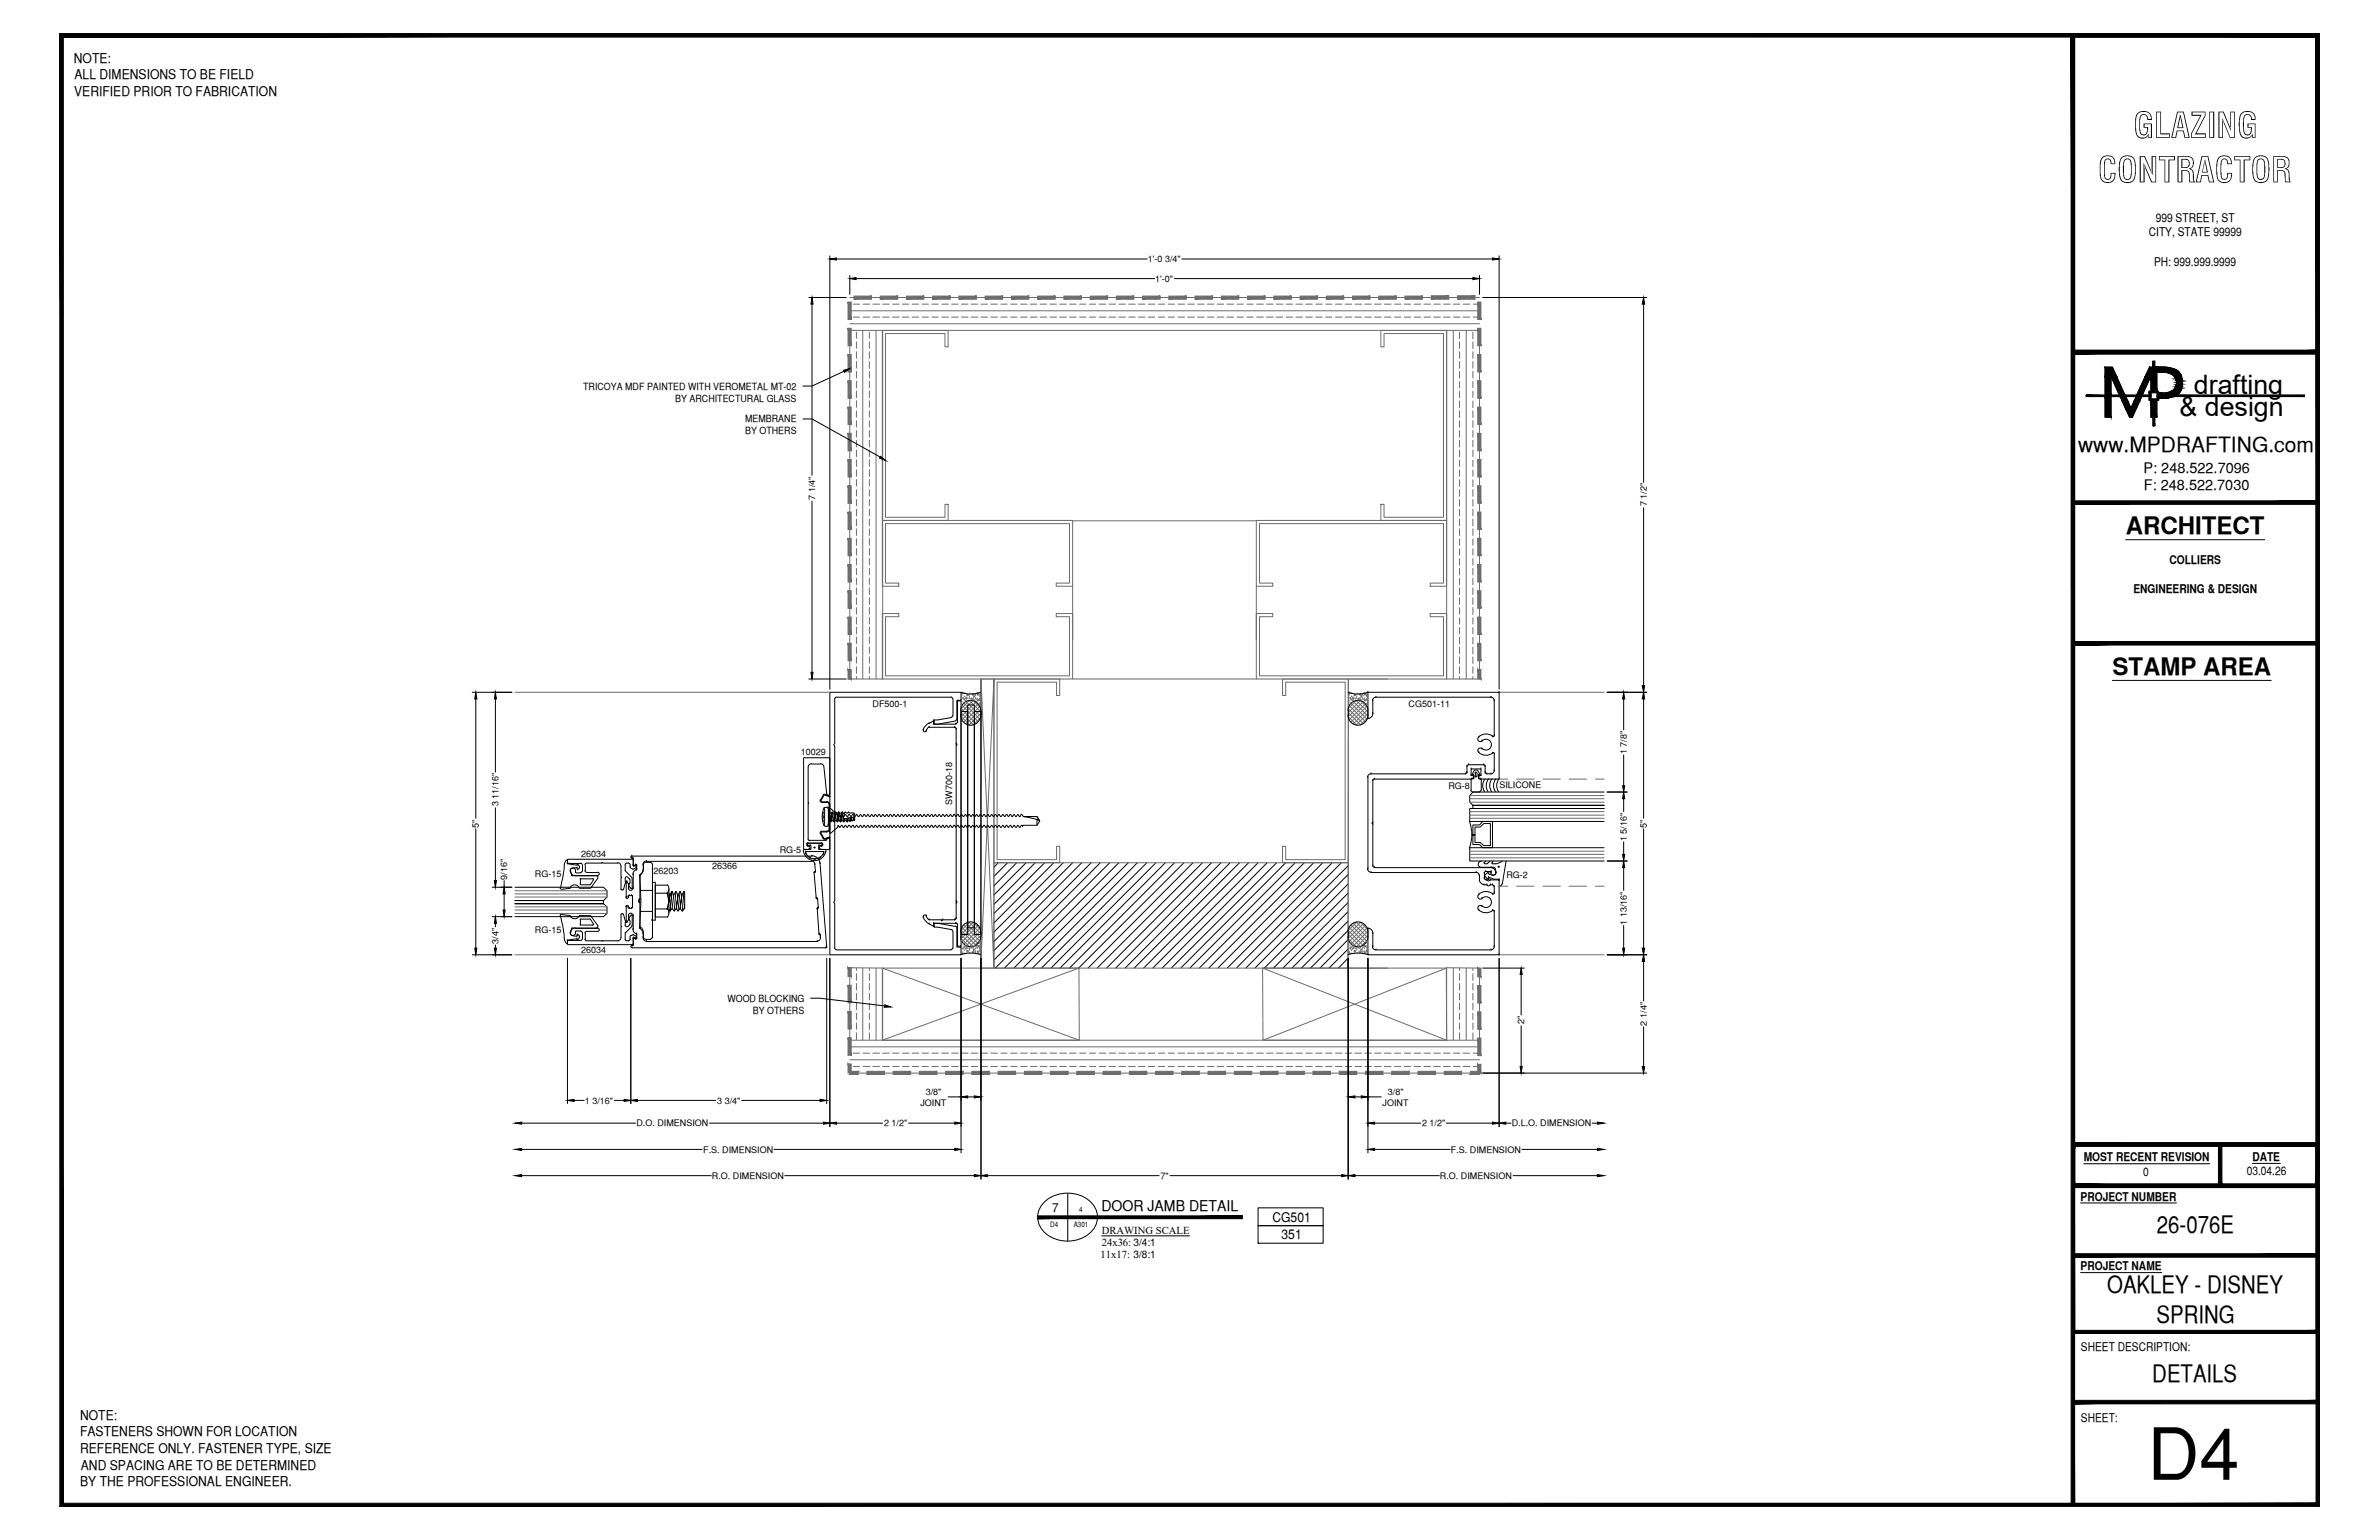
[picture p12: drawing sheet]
<svg xmlns="http://www.w3.org/2000/svg" width="432mm" height="279mm" viewBox="0 0 432 279" stroke-linecap="round" stroke-linejoin="round" font-family="sans-serif">
<defs><g id="words">
<text font-size="13.1" x="389.8" y="268.5">D4</text>
<g font-size="6.3">
<text x="387.2" y="25">GLAZING</text>
<text x="380.8" y="33.1">CONTRACTOR</text>
</g>
<g font-size="4.9">
<text x="398.2" y="71.5">drafting</text>
<text x="395.6" y="75.5">&amp; design</text>
</g>
<g font-size="4.4">
<text x="385.8" y="97">ARCHITECT</text>
<text x="383.4" y="122.5">STAMP AREA</text>
<text x="391.5" y="223.7">26-076E</text>
<text x="382.5" y="234.6">OAKLEY - DISNEY</text>
<text x="391.4" y="240">SPRING</text>
<text x="390.7" y="250.7">DETAILS</text>
</g>
<text font-size="3.8" x="377.2" y="82">www.MPDRAFTING.com</text>
<text font-size="2.7" x="199.9" y="219.7">DOOR JAMB DETAIL</text>
<g font-size="2.6">
<text x="389.1" y="85.8">P: 248.522.7096</text>
<text x="389.1" y="89">F: 248.522.7030</text>
</g>
<g font-size="2.4">
<text x="13.4" y="11.4">NOTE:</text>
<text x="13.5" y="17.4">VERIFIED PRIOR TO FABRICATION</text>
<text x="13.5" y="14.4">ALL DIMENSIONS TO BE FIELD</text>
<text x="230.9" y="221.6">CG501</text>
<text x="232.6" y="224.9">351</text>
<text x="14.5" y="257.6">NOTE:</text>
<text x="14.5" y="260.6">FASTENERS SHOWN FOR LOCATION</text>
<text x="14.5" y="263.7">REFERENCE ONLY. FASTENER TYPE, SIZE</text>
<text x="14.5" y="269.6">BY THE PROFESSIONAL ENGINEER.</text>
<text x="14.7" y="266.6">AND SPACING ARE TO BE DETERMINED</text>
</g>
<g font-size="2.2">
<text x="391.3" y="40.2">999 STREET, ST</text>
<text x="390" y="42.9">CITY, STATE 99999</text>
<text x="391" y="48.2">PH: 999.999.9999</text>
<text x="387.2" y="107.6">ENGINEERING &amp; DESIGN</text>
<text x="393.8" y="102.3">COLLIERS</text>
<text x="378.2" y="210.6">MOST RECENT REVISION</text>
<text x="389" y="213.3">0</text>
<text x="407.8" y="213.2">03.04.26</text>
<text x="408.8" y="210.6">DATE</text>
<text x="190.9" y="219.8">7</text>
<text x="377.6" y="217.8">PROJECT NUMBER</text>
<text x="377.6" y="230.4">PROJECT NAME</text>
<text x="377.7" y="245.2">SHEET DESCRIPTION:</text>
<text x="377.7" y="257.9">SHEET:</text>
</g>
<g font-size="1.9">
<text x="200" y="223.8">DRAWING SCALE</text>
<text x="200" y="226">24x36: 3/4:1</text>
<text x="199.8" y="228.2">11x17: 3/8:1</text>
</g>
<g font-size="1.8">
<text x="105.9" y="70.7">TRICOYA MDF PAINTED WITH VEROMETAL MT-02</text>
<text x="122.6" y="72.9">BY ARCHITECTURAL GLASS</text>
<text x="135.3" y="76.6">MEMBRANE</text>
<text x="135.3" y="78.8">BY OTHERS</text>
<text x="132" y="181.7">WOOD BLOCKING</text>
<text x="136.7" y="184">BY OTHERS</text>
</g>
<g font-size="1.6">
<text x="208.3" y="47.6">1'-0 3/4&quot;</text>
<text x="209.7" y="51.1">1'-0&quot;</text>
<text x="148" y="90.7" transform="rotate(-90 148 90.7)">7 1/4&quot;</text>
<text x="298.9" y="91.9" transform="rotate(-90 298.9 91.9)">7 1/2&quot;</text>
<text x="158.4" y="128.2">DF500-1</text>
<text x="255.7" y="128.3">CG501-11</text>
<text x="145.4" y="137">10029</text>
<text x="295.3" y="136.8" transform="rotate(-90 295.3 136.8)">1 7/8&quot;</text>
<text x="262.9" y="143.1">RG-8</text>
<text x="272.2" y="142.9">SILICONE</text>
<text x="90.5" y="146.3" transform="rotate(-90 90.5 146.3)">3 11/16&quot;</text>
<text x="172.8" y="146" transform="rotate(-90 172.8 146)">SW700-18</text>
<text x="86.9" y="150.2" transform="rotate(-90 86.9 150.2)">5&quot;</text>
<text x="105.5" y="155.5">26034</text>
<text x="141.5" y="154.7">RG-5</text>
<text x="295.3" y="152.6" transform="rotate(-90 295.3 152.6)">1 5/16&quot;</text>
<text x="298.9" y="150.2" transform="rotate(-90 298.9 150.2)">5&quot;</text>
<text x="92.1" y="159.6" transform="rotate(-90 92.1 159.6)">9/16&quot;</text>
<text x="97.1" y="159.1">RG-15</text>
<text x="118.6" y="158.6">26203</text>
<text x="129.3" y="157.7">26366</text>
<text x="273.4" y="159.3">RG-2</text>
<text x="295.3" y="167.8" transform="rotate(-90 295.3 167.8)">1 13/16&quot;</text>
<text x="90.5" y="171.2" transform="rotate(-90 90.5 171.2)">3/4&quot;</text>
<text x="97.1" y="169.2">RG-15</text>
<text x="105.5" y="172.9">26034</text>
<text x="276.7" y="185.9" transform="rotate(-90 276.7 185.9)">2&quot;</text>
<text x="298.9" y="186.1" transform="rotate(-90 298.9 186.1)">2 1/4&quot;</text>
<text x="106.2" y="200.2">1 3/16&quot;</text>
<text x="130.2" y="200.2">3 3/4&quot;</text>
<text x="167.1" y="200.6">JOINT</text>
<text x="168" y="198.6">3/8&quot;</text>
<text x="251" y="200.6">JOINT</text>
<text x="251.9" y="198.6">3/8&quot;</text>
<text x="115.5" y="204.3">D.O. DIMENSION</text>
<text x="127.6" y="209.1">F.S. DIMENSION</text>
<text x="160.5" y="204.3">2 1/2&quot;</text>
<text x="258.1" y="204.3">2 1/2&quot;</text>
<text x="263.3" y="209.1">F.S. DIMENSION</text>
<text x="274.4" y="204.3">D.L.O. DIMENSION</text>
<text x="129.2" y="213.9">R.O. DIMENSION</text>
<text x="210.6" y="213.9">7&quot;</text>
<text x="261.4" y="213.9">R.O. DIMENSION</text>
</g>
<g font-size="1.3">
<text x="195.9" y="219.8">4</text>
<text x="190.6" y="222.7">D4</text>
<text x="194.9" y="222.7">A301</text>
</g>
</g></defs>
<!-- layer: SURROUNDING CONDITIONS -->
<g fill="none" stroke="#6c6c6c" stroke-width=".18">
<path d="M154.2 55.2h.1M154.2 57.5h.1M154.2 56.4h114.3M154.2 58.7h114.3M154.2 54h114.3M154.9 55.2h1.1M154.9 57.5h1.1M156.6 59.9v63.3M156.7 55.2h1.2M156.7 57.5h1.2M158.4 55.2h1.2M158.4 57.5h1.2"/>
<path d="M159 59.9v63.3M160.1 59.9h12v3h-.6v-2.4h-10.8v33.4h10.8v-2.4h.6v2.9h-12zM160.2 59.9v63.3M160.2 55.2h1.2M160.2 57.5h1.2M162 55.2h1.2M162 57.5h1.2M163.8 55.2h1.2M163.8 57.5h1.2M165.5 55.2h1.3M165.5 57.5h1.3M167.4 55.2h1.1"/>
<path d="M167.4 57.5h1.1M169.2 55.2h1.1M169.2 57.5h1.1M170.9 55.2h1.2M170.9 57.5h1.2M172.7 55.2h1.2M172.7 57.5h1.2M174.5 55.2h1.2M174.5 57.5h1.2M176.3 55.2h1.2M176.3 57.5h1.2M178.1 55.2h1.2"/>
<path d="M178.1 57.5h1.2M179.8 55.2h1.2M179.8 57.5h1.2M181.7 55.2h1.1M181.7 57.5h1.1M183.5 55.2h1.1M183.5 57.5h1.1M185.2 55.2h1.2M185.2 57.5h1.2M187 55.2h1.2M187 57.5h1.2M188.8 55.2h1.2"/>
<path d="M188.8 57.5h1.2M190.6 55.2h1.2M190.6 57.5h1.2M192.3 55.2h1.2M192.3 57.5h1.2M194.1 55.2h1.2M194.1 57.5h1.2M196 55.2h1.1M196 57.5h1.1M197.7 55.2h1.2M197.7 57.5h1.2M199.5 55.2h1.2"/>
<path d="M199.5 57.5h1.2M201.3 55.2h1.2M201.3 57.5h1.2M203.1 55.2h1.2M203.1 57.5h1.2M204.9 55.2h1.2M204.9 57.5h1.2M206.6 55.2h1.2M206.6 57.5h1.2M208.4 55.2h1.2M208.4 57.5h1.2M210.2 55.2h1.2"/>
<path d="M210.2 57.5h1.2M212 55.2h1.2M212 57.5h1.2M213.8 55.2h1.2M213.8 57.5h1.2M215.6 55.2h1.2M215.6 57.5h1.2M217.4 55.2h1.2M217.4 57.5h1.2M219.1 55.2h1.2M219.1 57.5h1.2M220.9 55.2h1.2"/>
<path d="M220.9 57.5h1.2M222.7 55.2h1.2M222.7 57.5h1.2M224.5 55.2h1.2M224.5 57.5h1.2M226.3 55.2h1.2M226.3 57.5h1.2M228.1 55.2h1.2M228.1 57.5h1.2M229.9 55.2h1.2M229.9 57.5h1.2M231.6 55.2h1.3"/>
<path d="M231.6 57.5h1.3M233.4 55.2h1.2M233.4 57.5h1.2M235.2 55.2h1.2M235.2 57.5h1.2M237 55.2h1.2M237 57.5h1.2M238.8 55.2h1.2M238.8 57.5h1.2M240.6 55.2h1.1M240.6 57.5h1.1M242.4 55.2h1.2"/>
<path d="M242.4 57.5h1.2M244.2 55.2h1.2M244.2 57.5h1.2M245.9 55.2h1.2M245.9 57.5h1.2M247.7 55.2h1.2M247.7 57.5h1.2M249.5 55.2h1.2M249.5 57.5h1.2M250.6 59.9h12v34.5h-12v-2.9h.6v2.4h10.8v-33.4h-10.8v2.4h-.6zM251.3 55.2h1.2M251.3 57.5h1.2"/>
<path d="M253.1 55.2h1.2M253.1 57.5h1.2M254.9 55.2h1.1M254.9 57.5h1.1M256.7 55.2h1.2M256.7 57.5h1.2M258.4 55.2h1.3M258.4 57.5h1.3M260.2 55.2h1.2M260.2 57.5h1.2M262 55.2h1.2M262 57.5h1.2"/>
<path d="M262.6 59.9v63.3M263.8 59.9v63.3M263.8 55.2h1.2M263.8 57.5h1.2M265.6 55.2h1.2M265.6 57.5h1.2M266.1 59.9v63.3M267.4 55.2h1.1M267.4 57.5h1.1M155.4 60.3v1.1M155.4 62v1.2M155.4 63.8v1.2"/>
<path d="M155.4 65.6v1.2M155.4 67.4v1.2M155.4 69.2v1.2M155.4 70.9v1.2M155.4 72.7v1.2M155.4 74.5v1.2M155.4 76.3v1.2M155.4 78.1v1.2M155.4 79.9v1.2M157.8 60.3v1.1M157.8 62v1.2M157.8 63.8v1.2"/>
<path d="M157.8 65.6v1.2M157.8 67.4v1.2M157.8 69.2v1.2M157.8 70.9v1.2M157.8 72.7v1.2M157.8 74.5v1.2M157.8 76.3v1.2M157.8 78.1v1.2M157.8 79.9v1.2M264.9 60.3v1.2M264.9 62v1.2M264.9 63.8v1.2"/>
<path d="M264.9 65.6v1.2M264.9 67.4v1.2M264.9 69.2v1.2M264.9 71v1.1M264.9 72.8v1.2M264.9 74.5v1.3M264.9 76.3v1.2M264.9 78.1v1.2M264.9 79.9v1.2M267.3 60.3v1.2M267.3 62v1.2M267.3 63.8v1.2"/>
<path d="M267.3 65.6v1.2M267.3 67.4v1.2M267.3 69.2v1.2M267.3 71v1.1M267.3 72.8v1.2M267.3 74.5v1.3M267.3 76.3v1.2M267.3 78.1v1.2M267.3 79.9v1.2M155.4 81.7v1.2M155.4 83.4v1.2M155.4 85.2v1.2"/>
<path d="M155.4 87v1.2M155.4 88.8v1.2M155.4 90.6v1.2M155.4 92.4v1.2M155.4 94.2v1.2M155.4 95.9v1.3M155.4 97.7v1.2M155.4 99.5v1.2M157.8 81.7v1.2M157.8 83.4v1.2M157.8 85.2v1.2M157.8 87v1.2"/>
<path d="M157.8 88.8v1.2M157.8 90.6v1.2M157.8 92.4v1.2M157.8 94.2v1.2M157.8 95.9v1.3M157.8 97.7v1.2M157.8 99.5v1.2M160.1 94.4h34.6v12h-3v-.6h2.4v-10.8h-33.4v10.8h2.4v.6h-3zM194.7 94.5h33.3M228 94.4h34.6v12h-3v-.6h2.4v-10.8h-33.4v10.8h2.4v.6h-3zM264.9 81.7v1.2M264.9 83.5v1.1"/>
<path d="M264.9 85.3v1.1M264.9 87.1v1.2M264.9 88.8v1.2M264.9 90.6v1.2M264.9 92.4v1.2M264.9 94.2v1.2M264.9 95.9v1.3M264.9 97.8v1.1M264.9 99.6v1.1M267.3 81.7v1.2M267.3 83.5v1.1M267.3 85.3v1.1"/>
<path d="M267.3 87.1v1.2M267.3 88.8v1.2M267.3 90.6v1.2M267.3 92.4v1.2M267.3 94.2v1.2M267.3 95.9v1.3M267.3 97.8v1.1M267.3 99.6v1.1M155.4 101.3v1.2M155.4 103.1v1.2M155.4 104.9v1.1M155.4 106.7v1.2"/>
<path d="M155.4 108.5v1.2M155.4 110.2v1.2M155.4 112v1.2M155.4 113.8v1.2M155.4 115.6v1.2M155.4 117.4v1.2M155.4 119.2v1.1M157.8 101.3v1.2M157.8 103.1v1.2M157.8 104.9v1.1M157.8 106.7v1.2M157.8 108.5v1.2"/>
<path d="M157.8 110.2v1.2M157.8 112v1.2M157.8 113.8v1.2M157.8 115.6v1.2M157.8 117.4v1.2M157.8 119.2v1.1M160.1 111.3h3v.6h-2.4v10.7h33.4v-10.7h-2.4v-.6h3v11.9h-34.6zM194.7 106.4v9.7M228 111.3h3v.6h-2.4v10.7h33.4v-10.7h-2.4v-.6h3v11.9h-34.6zM228 106.4v9.7M264.9 101.3v1.3M264.9 103.1v1.2"/>
<path d="M264.9 104.9v1.2M264.9 106.7v1.2M264.9 108.5v1.2M264.9 110.2v1.2M264.9 112.1v1.1M264.9 113.9v1.1M264.9 115.6v1.2M264.9 117.4v1.2M264.9 119.2v1.2M267.3 101.3v1.3M267.3 103.1v1.2M267.3 104.9v1.2"/>
<path d="M267.3 106.7v1.2M267.3 108.5v1.2M267.3 110.2v1.2M267.3 112.1v1.1M267.3 113.9v1.1M267.3 115.6v1.2M267.3 117.4v1.2M267.3 119.2v1.2M153.9 123.2h6.2M154.2 123.2v-63.3h114.3v63.3M155.4 121v1.2M155.4 122.7v.5"/>
<path d="M157.8 121v1.2M157.8 122.7v.5M174.5 128.6l2.7 2.7M174.7 128l2.8 2.9M175 127.6l2.9 2.9M175.4 127.3l2.6 2.6M175.9 127.1l-1.4 1.4M176 127.1l2.1 2.1M176.6 127.1l-2.2 2.2 2.3 2.2 1.3-1.3M176.7 127.2l1.2 1.2M177.2 127.3l-2.7 2.7 1.5 1.5M177.5 127.7l-2.9 2.9"/>
<path d="M177.9 128.1l-3 2.9M178 128.7l-2.6 2.6M178.1 129.4l-2.2 2.1M180.4 123.2l-2.4 52.4 .1-52.4-.1 52.4h2.4v-52.4h-2.3l2.3 52.4M180.4 123.2h11.9v3h-.5v-2.4h-10.8v32.2h10.8v-2.5h.5v3h-11.9zM194.7 123.2h33.3M232.8 123.2h11.9v33.3h-11.9v-3h.6v2.5h10.8v-32.2h-10.8v2.4h-.6zM244.7 128.6l2.8 2.7M244.9 128l2.9 2.9M245.2 127.6l3 2.9M245.7 127.3l2.6 2.6M246.1 127.1l-1.4 1.4"/>
<path d="M246.2 127.1l2.1 2.1M246.9 127.1l-2.2 2.2 2.3 2.2 1.2-1.3M247 127.2l1.2 1.2M247.4 127.3l-2.7 2.7 1.5 1.5 2.1-2.1M247.8 127.7l-2.9 2.9M248.1 128.1l-2.9 2.9M248.3 128.7l-2.7 2.6M251.8 123.2h-7.1v52.4h7.1M262.5 123.2h6M264.9 121v1.2M264.9 122.7v.5M267.3 121v1.2"/>
<path d="M267.3 122.7v.5M180.4 156.5h64.3v19.1h-64.3zM153.9 175.6h.6M154.2 175.6h5.9l35.8 13.1M154.2 175.6v13.1h114.3v-13.1M155.4 175.6v.5M155.4 176.7v1.2M155.4 178.4v1.2M156.6 175.6v13.1M157.8 175.6v.5M157.8 176.7v1.2M157.8 178.4v1.2"/>
<path d="M159 175.6v13.1M160.1 175.6h35.7l.1 13.1h-35.8zM160.2 175.6v13.1M174.5 170.3l1.4 1.4M174.5 168.8l2.7 2.7M174.6 168.3l2.9 2.9M174.9 167.8l3 3M175.4 167.5l2.6 2.7M175.9 167.3l2.2 2.1M176 167.3l-1.5 1.5M177.2 167.6l-2.7 2.6M177.5 167.9l-2.8 2.9"/>
<path d="M177.9 168.3l-2.9 3M177.9 170.5l-1.2 1.2M178 168.7l-1.3-1.4-2.3 2.2 2.2 2.2M178 168.9l-2.6 2.7M178.1 169.7l-2.1 2.1M195.8 175.6l-35.7 13.1M229.2 175.6h33.3l.1 13.1h-33.4zM229.2 175.6l33.4 13.1M244.7 168.8l1.5-1.5 2.1 2.1M244.7 170.3l1.4 1.4M244.7 168.8l2.7 2.7M244.9 168.3l2.9 2.9"/>
<path d="M245.2 167.8l2.9 3M245.6 167.5l2.7 2.7M247.5 167.6l-2.8 2.6M247.8 167.9l-2.9 2.9M248.2 168.3l-3 3M248.2 168.7l-1.2-1.4-2.3 2.2 2.2 2.2M248.2 170.5l-1.2 1.2M248.3 168.9l-2.6 2.7M248.3 169.7l-2.1 2.1M262.5 175.6l-33.3 13.1M262.5 175.6h6M262.6 175.6v13.1"/>
<path d="M263.8 175.6v13.1M264.9 175.6v.5M264.9 176.7v1.2M264.9 178.4v1.2M266.1 175.6v13.1M267.3 175.6v.5M267.3 176.7v1.2M267.3 178.4v1.2M154.2 193.5h.1M154.2 191.1h.1M154.2 192.3h114.3M154.2 189.9h114.3"/>
<path d="M154.2 194.7h114.3M154.9 193.5h1.1M154.9 191.1h1.1M155.4 180.2v1.2M155.4 182v1.2M155.4 183.8v1.2M155.4 185.6v1.2M155.4 187.4v1.2M156.7 193.5h1.2M156.7 191.1h1.2M157.8 180.2v1.2M157.8 182v1.2"/>
<path d="M157.8 183.8v1.2M157.8 185.6v1.2M157.8 187.4v1.2M158.4 193.5h1.2M158.4 191.1h1.2M160.2 193.5h1.2M160.2 191.1h1.2M162 193.5h1.2M162 191.1h1.2M163.8 193.5h1.2M163.8 191.1h1.2M165.5 193.5h1.3"/>
<path d="M165.5 191.1h1.3M167.4 193.5h1.1M167.4 191.1h1.1M169.2 193.5h1.1M169.2 191.1h1.1M170.9 193.5h1.2M170.9 191.1h1.2M172.7 193.5h1.2M172.7 191.1h1.2M174.5 193.5h1.2M174.5 191.1h1.2M176.3 193.5h1.2"/>
<path d="M176.3 191.1h1.2M178.1 193.5h1.2M178.1 191.1h1.2M179.8 193.5h1.2M179.8 191.1h1.2M181.7 193.5h1.1M181.7 191.1h1.1M183.5 193.5h1.1M183.5 191.1h1.1M185.2 193.5h1.2M185.2 191.1h1.2M187 193.5h1.2"/>
<path d="M187 191.1h1.2M188.8 193.5h1.2M188.8 191.1h1.2M190.6 193.5h1.2M190.6 191.1h1.2M192.3 193.5h1.2M192.3 191.1h1.2M194.1 193.5h1.2M194.1 191.1h1.2M196 193.5h1.1M196 191.1h1.1M197.7 193.5h1.2"/>
<path d="M197.7 191.1h1.2M199.5 193.5h1.2M199.5 191.1h1.2M201.3 193.5h1.2M201.3 191.1h1.2M203.1 193.5h1.2M203.1 191.1h1.2M204.9 193.5h1.2M204.9 191.1h1.2M206.6 193.5h1.2M206.6 191.1h1.2M208.4 193.5h1.2"/>
<path d="M208.4 191.1h1.2M210.2 193.5h1.2M210.2 191.1h1.2M212 193.5h1.2M212 191.1h1.2M213.8 193.5h1.2M213.8 191.1h1.2M215.6 193.5h1.2M215.6 191.1h1.2M217.4 193.5h1.2M217.4 191.1h1.2M219.1 193.5h1.2"/>
<path d="M219.1 191.1h1.2M220.9 193.5h1.2M220.9 191.1h1.2M222.7 193.5h1.2M222.7 191.1h1.2M224.5 193.5h1.2M224.5 191.1h1.2M226.3 193.5h1.2M226.3 191.1h1.2M228.1 193.5h1.2M228.1 191.1h1.2M229.9 193.5h1.2"/>
<path d="M229.9 191.1h1.2M231.6 193.5h1.3M231.6 191.1h1.3M233.4 193.5h1.2M233.4 191.1h1.2M235.2 193.5h1.2M235.2 191.1h1.2M237 193.5h1.2M237 191.1h1.2M238.8 193.5h1.2M238.8 191.1h1.2M240.6 193.5h1.1"/>
<path d="M240.6 191.1h1.1M242.4 193.5h1.2M242.4 191.1h1.2M244.2 193.5h1.2M244.2 191.1h1.2M245.9 193.5h1.2M245.9 191.1h1.2M247.7 193.5h1.2M247.7 191.1h1.2M249.5 193.5h1.2M249.5 191.1h1.2M251.3 193.5h1.2"/>
<path d="M251.3 191.1h1.2M253.1 193.5h1.2M253.1 191.1h1.2M254.9 193.5h1.1M254.9 191.1h1.1M256.7 193.5h1.2M256.7 191.1h1.2M258.4 193.5h1.3M258.4 191.1h1.3M260.2 193.5h1.2M260.2 191.1h1.2M262 193.5h1.2"/>
<path d="M262 191.1h1.2M263.8 193.5h1.2M263.8 191.1h1.2M264.9 180.2v1.2M264.9 182v1.2M264.9 183.8v1.2M264.9 185.6v1.2M264.9 187.4v1.2M265.6 193.5h1.2M265.6 191.1h1.2M267.3 180.2v1.2M267.3 182v1.2"/>
<path d="M267.3 183.8v1.2M267.3 185.6v1.2M267.3 187.4v1.2M267.4 193.5h1.1M267.4 191.1h1.1"/>
</g>
<!-- layer: A-ELEV-WIN-PAT1-SPANDREL-253 -->
<g fill="none" stroke="#000" stroke-width=".18">
<path d="M181.2 156.5l-.8 .9M182.9 156.5l-2.5 2.5M184.5 156.5l-4.1 4.2M186.2 156.5l-5.8 5.9M187.9 156.5l-7.5 7.6M189.6 156.5l-9.2 9.2M191.3 156.5l-10.9 10.9M193 156.5l-12.6 12.6M194.7 156.5l-14.3 14.3M196.3 156.5l-15.9 16M198.1 156.5l-17.7 17.7M199.7 156.5l-19 19.1"/>
<path d="M201.4 156.5l-19.1 19.1M203.1 156.5l-19.1 19.1M204.8 156.5l-19.1 19.1M206.4 156.5l-19 19.1M208.2 156.5l-19.2 19.1M209.8 156.5l-19 19.1M211.5 156.5l-19.1 19.1M213.2 156.5l-19.1 19.1M214.9 156.5l-19.1 19.1M216.5 156.5l-19 19.1M218.2 156.5l-19.1 19.1M219.9 156.5l-19 19.1"/>
<path d="M221.6 156.5l-19.1 19.1M223.3 156.5l-19.1 19.1M225 156.5l-19.1 19.1M226.6 156.5l-19 19.1M228.3 156.5l-19.1 19.1M230 156.5l-19.1 19.1M231.7 156.5l-19.1 19.1M233.4 156.5l-19.1 19.1M235.1 156.5l-19.1 19.1M236.7 156.5l-19 19.1M238.4 156.5l-19 19.1M240.1 156.5l-19.1 19.1"/>
<path d="M241.8 156.5l-19 19.1M243.5 156.5l-19.1 19.1M244.7 158.7l-16.9 16.9M244.7 157l-18.6 18.6M244.7 160.4l-15.2 15.2M244.7 162.1l-13.6 13.5M244.7 163.8l-11.8 11.8M244.7 165.4l-10.2 10.2M244.7 167.1l-8.5 8.5M244.7 168.8l-6.8 6.8M244.7 170.5l-5.1 5.1M244.7 172.2l-3.5 3.4"/>
<path d="M244.7 173.9l-1.7 1.7M244.7 175.6h-.1"/>
</g>
<!-- layer: SURROUNDING CONDITIONS -->
<g fill="#6c6c6c" stroke="#6c6c6c" stroke-width=".18">
<path d="M268.2 175.6l.6 1.6v-1.6zM268.2 175.6l.6 1.6h-.6z"/>
<path d="M268.2 178.8l.6 3.2v-3.2zM268.2 178.8l.6 3.2h-.6z"/>
<path d="M268.2 183.6l.6 3.2v-3.2zM268.2 183.6l.6 3.2h-.6z"/>
<path d="M268.2 188.3l.6 3.2v-3.2zM268.2 188.3l.6 3.2h-.6z"/>
<path d="M268.2 193.1l.6 1.6v-1.6zM268.2 193.1l.6 1.6h-.6z"/>
<path d="M266.9 194.9h1.6v-.5zM266.9 194.4h1.6l-1.6 .5z"/>
<path d="M262.1 194.9h3.2v-.5zM262.1 194.4h3.2l-3.2 .5z"/>
<path d="M257.4 194.9h3.1v-.5zM257.4 194.4h3.1l-3.1 .5z"/>
<path d="M252.6 194.9h3.2v-.5zM252.6 194.4h3.2l-3.2 .5z"/>
<path d="M247.8 194.9h3.2v-.5zM247.8 194.4h3.2l-3.2 .5z"/>
<path d="M243.1 194.9h3.2v-.5zM243.1 194.4h3.2l-3.2 .5z"/>
<path d="M238.3 194.9h3.2v-.5zM238.3 194.4h3.2l-3.2 .5z"/>
<path d="M233.6 194.9h3.1v-.5zM233.6 194.4h3.1l-3.1 .5z"/>
<path d="M228.8 194.9h3.2v-.5zM228.8 194.4h3.2l-3.2 .5z"/>
<path d="M224 194.9h3.2v-.5zM224 194.4h3.2l-3.2 .5z"/>
<path d="M219.3 194.9h3.1v-.5zM219.3 194.4h3.1l-3.1 .5z"/>
<path d="M214.5 194.9h3.2v-.5zM214.5 194.4h3.2l-3.2 .5z"/>
<path d="M209.7 194.9h3.2v-.5zM209.7 194.4h3.2l-3.2 .5z"/>
<path d="M205 194.9h3.2v-.5zM205 194.4h3.2l-3.2 .5z"/>
<path d="M200.2 194.9h3.2v-.5zM200.2 194.4h3.2l-3.2 .5z"/>
<path d="M195.5 194.9h3.1v-.5zM195.5 194.4h3.1l-3.1 .5z"/>
<path d="M190.7 194.9h3.2v-.5zM190.7 194.4h3.2l-3.2 .5z"/>
<path d="M185.9 194.9h3.2v-.5zM185.9 194.4h3.2l-3.2 .5z"/>
<path d="M181.2 194.9h3.1v-.5zM181.2 194.4h3.1l-3.1 .5z"/>
<path d="M176.4 194.9h3.2v-.5zM176.4 194.4h3.2l-3.2 .5z"/>
<path d="M171.6 194.9h3.2v-.5zM171.6 194.4h3.2l-3.2 .5z"/>
<path d="M166.9 194.9h3.2v-.5zM166.9 194.4h3.2l-3.2 .5z"/>
<path d="M162.1 194.9h3.2v-.5zM162.1 194.4h3.2l-3.2 .5z"/>
<path d="M157.4 194.9h3.1v-.5zM157.4 194.4h3.1l-3.1 .5z"/>
<path d="M154.2 194.9h1.6v-.5zM154.2 194.4h1.6l-1.6 .5z"/>
<path d="M153.9 193v1.6h.6zM153.9 193h.6v1.6z"/>
<path d="M153.9 188.3v3.2h.6zM153.9 188.3h.6v3.2z"/>
<path d="M153.9 183.5v3.2h.6zM153.9 183.5h.6v3.2z"/>
<path d="M153.9 178.8v3.1h.6zM153.9 178.8h.6v3.1z"/>
<path d="M153.9 175.6v1.6h.6zM153.9 175.6h.6v1.6z"/>
<path d="M268.2 121.5v1.7h.6zM268.2 121.5h.6v1.7z"/>
<path d="M268.2 116.7v3.2h.6zM268.2 116.7h.6v3.2z"/>
<path d="M268.2 112v3.1h.6zM268.2 112h.6v3.1z"/>
<path d="M268.2 107.2v3.2h.6zM268.2 107.2h.6v3.2z"/>
<path d="M268.2 102.4v3.2h.6zM268.2 102.4h.6v3.2z"/>
<path d="M268.2 97.7v3.1h.6zM268.2 97.7h.6v3.1z"/>
<path d="M268.2 92.9v3.2h.6zM268.2 92.9h.6v3.2z"/>
<path d="M268.2 88.1v3.2h.6zM268.2 88.1h.6v3.2z"/>
<path d="M268.2 83.4v3.2h.6zM268.2 83.4h.6v3.2z"/>
<path d="M268.2 78.6v3.2h.6zM268.2 78.6h.6v3.2z"/>
<path d="M268.2 73.9v3.1h.6zM268.2 73.9h.6v3.1z"/>
<path d="M268.2 69.1v3.2h.6zM268.2 69.1h.6v3.2z"/>
<path d="M268.2 64.3v3.2h.6zM268.2 64.3h.6v3.2z"/>
<path d="M268.2 59.6v3.1h.6zM268.2 59.6h.6v3.1z"/>
<path d="M268.2 54.8v3.2h.6zM268.2 54.8h.6v3.2z"/>
<path d="M264.5 54.3h3.2v-.6zM264.5 53.7h3.2l-3.2 .6z"/>
<path d="M259.8 54.3h3.2v-.6zM259.8 53.7h3.2l-3.2 .6z"/>
<path d="M255 54.3h3.2v-.6zM255 53.7h3.2l-3.2 .6z"/>
<path d="M250.3 54.3h3.1v-.6zM250.3 53.7h3.1l-3.1 .6z"/>
<path d="M245.5 54.3h3.2v-.6zM245.5 53.7h3.2l-3.2 .6z"/>
<path d="M240.7 54.3h3.2v-.6zM240.7 53.7h3.2l-3.2 .6z"/>
<path d="M236 54.3h3.1v-.6zM236 53.7h3.1l-3.1 .6z"/>
<path d="M231.2 54.3h3.2v-.6zM231.2 53.7h3.2l-3.2 .6z"/>
<path d="M226.4 54.3h3.2v-.6zM226.4 53.7h3.2l-3.2 .6z"/>
<path d="M221.7 54.3h3.2v-.6zM221.7 53.7h3.2l-3.2 .6z"/>
<path d="M216.9 54.3h3.2v-.6zM216.9 53.7h3.2l-3.2 .6z"/>
<path d="M212.2 54.3h3.1v-.6zM212.2 53.7h3.1l-3.1 .6z"/>
<path d="M207.4 54.3h3.2v-.6zM207.4 53.7h3.2l-3.2 .6z"/>
<path d="M202.6 54.3h3.2v-.6zM202.6 53.7h3.2l-3.2 .6z"/>
<path d="M197.9 54.3h3.1v-.6zM197.9 53.7h3.1l-3.1 .6z"/>
<path d="M193.1 54.3h3.2v-.6zM193.1 53.7h3.2l-3.2 .6z"/>
<path d="M188.3 54.3h3.2v-.6zM188.3 53.7h3.2l-3.2 .6z"/>
<path d="M183.6 54.3h3.2v-.6zM183.6 53.7h3.2l-3.2 .6z"/>
<path d="M178.8 54.3h3.2v-.6zM178.8 53.7h3.2l-3.2 .6z"/>
<path d="M174.1 54.3h3.1v-.6zM174.1 53.7h3.1l-3.1 .6z"/>
<path d="M169.3 54.3h3.2v-.6zM169.3 53.7h3.2l-3.2 .6z"/>
<path d="M164.5 54.3h3.2v-.6zM164.5 53.7h3.2l-3.2 .6z"/>
<path d="M159.8 54.3h3.1v-.6zM159.8 53.7h3.1l-3.1 .6z"/>
<path d="M155 54.3h3.2v-.6zM155 53.7h3.2l-3.2 .6z"/>
<path d="M153.9 54.8l.6 3.2v-3.2zM153.9 54.8l.6 3.2h-.6z"/>
<path d="M153.9 59.6l.6 3.1v-3.1zM153.9 59.6l.6 3.1h-.6z"/>
<path d="M153.9 64.3l.6 3.2v-3.2zM153.9 64.3l.6 3.2h-.6z"/>
<path d="M153.9 69.1l.6 3.2v-3.2zM153.9 69.1l.6 3.2h-.6z"/>
<path d="M153.9 73.9l.6 3.1v-3.1zM153.9 73.9l.6 3.1h-.6z"/>
<path d="M153.9 78.6l.6 3.2v-3.2zM153.9 78.6l.6 3.2h-.6z"/>
<path d="M153.9 83.4l.6 3.2v-3.2zM153.9 83.4l.6 3.2h-.6z"/>
<path d="M153.9 88.1l.6 3.2v-3.2zM153.9 88.1l.6 3.2h-.6z"/>
<path d="M153.9 92.9l.6 3.2v-3.2zM153.9 92.9l.6 3.2h-.6z"/>
<path d="M153.9 97.7l.6 3.1v-3.1zM153.9 97.7l.6 3.1h-.6z"/>
<path d="M153.9 102.4l.6 3.2v-3.2zM153.9 102.4l.6 3.2h-.6z"/>
<path d="M153.9 107.2l.6 3.2v-3.2zM153.9 107.2l.6 3.2h-.6z"/>
<path d="M153.9 112l.6 3.1v-3.1zM153.9 112l.6 3.1h-.6z"/>
<path d="M153.9 116.7l.6 3.2v-3.2zM153.9 116.7l.6 3.2h-.6z"/>
<path d="M153.9 121.5l.6 1.7v-1.7zM153.9 121.5l.6 1.7h-.6z"/>
</g>
<!-- layer: P-Parts -->
<g fill="none" stroke="#000" stroke-width=".18">
<path d="M102.9 156l-.4 .6-.2 2-.4 1.6M102.9 156.6l1.8 .4M103 156v.7M103.6 158.1l.2 .6M103.7 158.8l.2 .1h4.4M104 157.5a.48 .48 0 0 0-.5 .5M104.7 157.5h.1M104.7 157.4l-.7 .1M104.8 156.7v.3M104.8 157.5v.3M104.8 156.7l.4 .6M105.1 157.3v.1"/>
<path d="M105.2 157.4l-.4 .4M105.3 159.5v.9M105.4 159.4l-.1 .1M105.4 159.4h2.2M107.6 159.4l.1 .1M107.8 159.6l-.6 .9M108.2 158.9a.29 .29 0 0 1 .3 .4M108.5 159.3l-1.3 1.9h-2M267 143.4l.2 .2M267.3 143.7h1.2M267.3 140.6h.2M267.5 140.7h.1"/>
<path d="M267.5 141.3h-.5v2.1M267.5 140.7v.6M267.7 140.2l.2-.1 .1 .1M267.7 140.8l.2 .2 .1-.2M267.8 140.3v.5M268.1 140.3v.5M268.4 140.7v.6M268.4 141.3h.5v2.1M268.4 140.7h.1M268.4 140.6h.1M268.6 156.3a.54 .54 0 0 0-.3 .7 .54 .54 0 0 0 .5 .4M268.6 140.4l-.1 .2"/>
<path d="M268.6 140.5l-.4-.8h-.5l-.5 .8 .1 .1M268.8 143.4l-.3 .2M268.9 157.4h2.4l.2 .8-.1 .5-.5 .1-.7-.2M268.9 156.2l-.4 .1M269.4 156.5l.1 .2M269.5 156.7h.4M269.6 141.3a1.94 1.94 0 0 0-.1 2.3M269.6 158.6v.4M269.6 156.2l-.2 .4M269.6 159.1l.5 .5M270.1 158.1h.1v.2M270.1 158.2l-.5 .5"/>
<path d="M270.1 159.3l.2 .1M270.2 159.2h.1M270.2 159.1l.9 .4h.9M270.2 141.3a1.94 1.94 0 0 0-.1 2.3M270.2 159.4v.2l-.1-.1M270.3 158.4l-.2 .1M270.4 156.2l-.5 .5M270.8 156.5l.1 .2M270.8 141.3a1.94 1.94 0 0 0-.1 2.3M270.9 156.7h.5M271 156.2l-.2 .4M271.5 141.3a1.94 1.94 0 0 0-.1 2.3"/>
<path d="M272 159.5l.1 .3M272.1 141.3a1.94 1.94 0 0 0-.1 2.3M272.6 156.2l-.6 .4-.6 .1M273.4 156.2l-.7 4.2M101.7 161.1l.1 .2M101.7 166.1l.2 .9M101.8 165.9l-.1 .2M101.9 167l.4 1.6 .2 2 .4 .6M101.9 165.9l1.6 .2M101.9 160.3l-.2 .9M103 170.6v.7M103 170.5l-.1 .1"/>
<path d="M103.4 166.1a.92 .92 0 0 0 .9 .6 .92 .92 0 0 0 .9-.6M103.4 161.2a.92 .92 0 0 1 .9-.7 .92 .92 0 0 1 .9 .7M103.5 161.2l-1.6 .2M103.5 169.2a.48 .48 0 0 0 .5 .5M103.8 168.5l-.2 .7M103.9 168.3l-.2 .2M103.9 168.4h4.4M104 169.8l.7 .1M104.7 170.4h.1M104.7 169.8h.1M104.7 170.3l-1.6 .3M104.8 170.4v.2"/>
<path d="M104.8 169.5v.3M104.8 169.5l.4 .4M105.1 169.8v.1M105.2 166.1h2l1.3 1.9M105.2 170l-.4 .6M105.3 167.7l.1 .1M105.3 160.4l.1 .1M105.3 166.9v.9M105.4 166.8h-.1M105.4 167.8h2.2M105.4 166.8h1.7M105.4 160.5h1.7"/>
<path d="M107.1 166.8l.7 .9M107.2 160.4l-.1 .1M107.7 167.7l-.1 .1M108.5 167.9a.29 .29 0 0 1-.3 .4M272.1 160.8h.1M272.6 160.4l-.1 .2-.4 .2"/>
<circle cx="272" cy="157.3" r=".1"/>
</g>
<!-- layer: CW-MATL-FAST -->
<g fill="none" stroke="#000" stroke-width=".18">
<path d="M149.2 148.2l.3 1.6M149.5 147.4a.65 .65 0 0 0 0 .9l-.1 .2 .1 .5M149.5 146.6l-.3 1.6M149.6 149.8l.1 .1M149.7 146.7v3M150.1 146.5l-.5 .1M150.1 146.4l.2 .3M150.3 149.7l-.2 .2h-.4M150.4 146.7v3M150.4 148.9h.2l.1 .2 .2-.2h.3l.1 .2 .2-.2h.3M150.4 147.5h.5l.2-.2 .2 .2h.2l.1-.2 .2 .2h.3M150.7 149.1l.4-1.8-.3 1.8"/>
<path d="M150.9 147.5l-.3 1.4M151.3 147.5l-.4 1.4M151.5 147.5l-.3 1.4M151.6 147.3l-.3 1.8M151.7 147.3l-.3 1.8M151.8 147.5l-.3 1.4M152.2 147.3l-.2 1.8M152.3 147.3l-.3 1.8M152.4 147.5h.3M152.7 148.9l-.1 .2M152.8 147.3l-.3 1.8M152.9 147.3l-.3 1.8-.2-.2"/>
<path d="M153 147.5l-.2-.2-.4 1.6h-.3l-.1 .2-.2-.2 .3-1.4 .1-.2 .2 .2-.3 1.4M153.2 148.5l-.1 .6M153.3 147.5l-.3 1.4M153.3 148.5l-.1 .6M153.4 148.5l-.1 .4M153.7 148.5l-.1 .4M153.9 148.5l-.2 .6M153.9 148.4l-.1 .7M154 148.4l-.1 .5M154.3 148.3l-.1 .6M154.4 148.3l-.1 .7M154.5 148.3l-.1 .7"/>
<path d="M154.6 148.3l-.1 .6M154.9 148.3l-.2 .6M155 147.5l.1 .1M155 148.5l-.1 .3zM155 148.8h.1M155 147.6l-.4-.2-.4 .1-.1-.2-.2 .2h-.3l-.1-.2-.2 .2h-.3l-.3 1.4h.3l.1 .2 .2-.2h.3l.2 .2 .1-.2 .4 .1 .6-.2M155 148.2v.3M155.1 148.7l-.1 .1M155.1 148.2l-2.1 .4M155.1 147.6v1.2M118.4 160.1h.5v6.8h-.5zM118.9 160.6h2.3"/>
<path d="M118.9 166.4h2.3M118.9 164.9h2.3M118.9 162.1h2.3M121.1 162l.2 1.5-.2 1.4M121.1 164.9a1.11 1.11 0 0 1 0 1.5M121.1 160.5a1.11 1.11 0 0 1 0 1.5M121.4 163.7l.2-1.3-.2 1.3M121.4 162.1l.2 .3 .4-.7-.4 3.6 .4-.5M121.4 161.3v4.4M122 161.7l-.4 3.6-.2-.3M122.3 162.4l-.3 2.4M122.7 161.7l-.3 3.6"/>
<path d="M122.7 164.8l.4-2.4-.4 2.4M123.4 164.8l.4-2.4-.4 2.4M123.4 161.7l-.3 3.6M124.1 161.7l.2 .2v2.9l-.5 .5-.4-.5-.3 .5-.4-.5-.3 .5-.4-.5M124.1 161.7l-.3 .7-.4-.7-.3 .7-.4-.7-.4 .7-.3-.7-.4 .7M124.1 161.7l-.3 3.6 .4-.5 .1-.7"/>
</g>
<!-- layer: CW-MATL-EXTN -->
<g fill="none" stroke="#000" stroke-width=".18">
<path d="M116.1 158.9l.2 4.5-.2 4.6M116.7 157.9v.3l-.6 .7M116.8 157v.9M117.3 156.4a.6 .6 0 0 0-.6 .6M117.3 156.5h.8M118.1 156.5l.3 .2M118.4 156.8v10.1M148.9 145.1a.29 .29 0 0 0 .2 .4M148.9 151.3l.5 .8M149 145.2l.1 .2M149 151.2l.5 .9M149.2 145.5h.9"/>
<path d="M149.2 145.6h.9M149.4 152.1l.3 .2M149.4 144.3l-.5 .9M149.5 152.1h.2M149.5 144.3l-.5 .9M149.7 144.2l-.2 .1M149.7 152.1l.9-.3 .1 .2-.9 .3M149.7 144.1l-.3 .1M149.8 144.1l.9 .4-.1 .1-.9-.3M150 145.4a.6 .6 0 0 1 .6 .6M150 145.5l.3 .1 .2 .4M150.1 150.8h-1a.29 .29 0 0 0-.2 .4"/>
<path d="M150.1 150.9h-1l-.1 .3M150.3 149.5l.1 .4M150.4 146.6l-.1 .2M150.4 146.9v2.6M150.4 149.5l.1 .2M150.4 149.8l.1 .2M150.5 146.6l-.1 .2M150.5 150.3l-.1 .3-.4 .2M150.5 146.3l-.1 .4M150.5 146v.4M150.5 146.9v2.6M150.5 150.1v.3"/>
<path d="M150.6 149.7v.2M150.6 149.8v.2M150.6 150.3a.6 .6 0 0 1-.6 .6M150.6 146v.4M150.6 150.1v.3M150.6 146.3v.4M116.1 168l.6 .7v.2M116.7 169.8a.6 .6 0 0 0 .6 .6M116.8 169v.9M117.3 170.4h.8M118.4 170.1l-.3 .3M118.4 166.8l-.1 .1 .1 .1"/>
<path d="M118.4 167v3.1"/>
</g>
<!-- layer: ARCH_EXTN -->
<path d="M116.3 161.5h2.1M116.3 165.4h2.1" fill="none" stroke="#000" stroke-width=".18"/>
<!-- layer: COMPONENTS -->
<g fill="none" stroke="#000" stroke-width=".18">
<path d="M151.5 126.8v8.1l-.2 .2 .2 .3v28l-.2 .3 .2 .3v8M151.8 126.5l-.3 .3M151.8 126.5h20.9M172.6 126.5l.3 .3M172.7 130.2l-3.2 .4v.8h.7l3.2-.6M172.9 129.8l-.2 .3M173 126.8v3.1M173.7 130.5v-3.4h.7v-1.5h-23.8v47.6h23.8v-1.4h-.7v-3.5M173.7 130.5l-.3 .2M248.3 130.4v-4.8h23.8v15.8h-3.4M248.3 125.6h.1M248.3 130.4h.1"/>
<path d="M249.2 129.4a.92 .92 0 0 1-.9 1M249.2 129.5h.1M249.2 127.1h.1M249.2 127.1v2.4M249.7 126.5a.6 .6 0 0 0-.6 .6M249.7 126.5h.1M249.7 126.5h20.9M266.3 139.1h.1M266.3 139.1v1M266.5 138.7l-.2 .3M266.6 138.7h.1M266.6 138.7h2.7"/>
<path d="M267 139.5h.1M268.4 136.5a1.94 1.94 0 0 0 2.5 .1M268.4 133.8h.1M268.4 136.5h.1M268.8 139.5h.1M269 134.4h.1M269 135.9h.1M269 135.8a.48 .48 0 0 0-.6 0 .48 .48 0 0 0 0 .7M269.3 138.7l.3 .3M269.3 138.7h.1M269.6 139.1h.1M269.6 139.1v1"/>
<path d="M270.6 126.5a.6 .6 0 0 1 .6 .6M270.6 126.5h.1M270.8 136.6l.3-.1 .1 .2M270.9 133.7h.1M270.9 136.7h.1M270.9 133.6a1.83 1.83 0 0 0-2.7 .4 .48 .48 0 0 0 .3 .5 .48 .48 0 0 0 .5-.1 .98 .98 0 0 1 1.4 0 .98 .98 0 0 1 0 1.4 .98 .98 0 0 1-1.4 0M271.2 139.8a.6 .6 0 0 1-.6 .6M271.2 127.1h.1M271.2 133.5h.1M271.2 136.8h.1M271.2 139.8h.1M271.2 127.1v6.4"/>
<path d="M271.2 136.8v3M271.2 133.4l-.1 .2h-.3M272.1 125.6h.1M113.8 159.9l-.2 .1M113.8 160h.1M113.8 160l.3 .5M114.6 155.3l-.1 .2 .1 .1M114.7 155.3h.1M114.7 155.7h.1M114.7 155.3h32.7M114.8 155.6l.1 .2M114.8 155.7h.1"/>
<path d="M114.9 156.9l.1 .1M114.9 155.8h.1M114.9 157h.1M114.9 158.7h.1M114.9 155.8v1.2M114.9 158.7v2.5M115.1 157.1h.1M115.3 156.9l.3 .1M115.4 156.9h.1M115.4 156.9l-.3 .2M115.5 157.8a.92 .92 0 0 0-.6 .9M115.5 157.9h.1"/>
<path d="M115.6 157.7l-.1 .2M115.6 157h.1M115.6 157.7h.1M115.6 157v.7M116.1 158.9h.1M116.1 158.9v4.3M116.2 158.8l-.1 .1M116.2 158.8h.1M116.7 157.8a1.17 1.17 0 0 1-.6 1M116.8 157.8h.1M116.8 156.8h.1M116.8 156.8v1"/>
<path d="M117.3 156.2a.6 .6 0 0 0-.6 .6M117.3 156.3h.1M117.3 156.3h30M147.3 156.2l.3 .1 .3 .5M147.3 156.3h.1M147.4 155.3a1.49 1.49 0 0 1 1.4 1.3M147.4 155.3h.1M147.8 158.4h.1M147.8 158.4l.3 4.5M147.9 158.3h.1M147.9 156.8h.1M147.9 156.8l.1 1.4"/>
<path d="M148 158.1l-.2 .2M148 158.2h.1M148.8 156.7h.1M148.8 156.7l1.3 15.1M248.2 157.6a.6 .6 0 0 0 .6 .6M248.3 141h.1M248.3 157.7h.1M248.3 141v16.7M248.8 140.4a.6 .6 0 0 0-.6 .6M248.9 158.3h.1M248.9 140.4h.1M248.9 158.3h19"/>
<path d="M248.9 140.4h17.1M249 149.4h.1M249.2 141.6v7.7l-.2 .1 .2 .1v7.6M249.2 157.1h.1M249.2 149.5h.1M249.2 149.3h.1M249.2 141.6h.1M249.2 157.1l.3 .3M249.5 141.3l-.3 .3M249.5 157.4h.1M249.5 141.4h.1M249.5 157.4h21.1"/>
<path d="M249.5 141.4h17.6M266 140.4h.1M266.3 140.1h.1M266.3 140.1l-.3 .3M267 140.7h.1M267.1 141.4h.1M267.4 141l-.3 .3M267.5 141v-.3h-.5v-1.2h1.8v1.2h-.4v.3M267.5 141h.1M267.5 140.7h.1M267.9 158.2l.4 .2 .2 .4M267.9 158.3h.1"/>
<path d="M268.4 141l.2 .3M268.4 140.7h.1M268.4 141h.1M268.5 159.7a1.05 1.05 0 0 0 .8 .8M268.5 158.9h.1M268.5 159.7h.1M268.5 158.9v.8M268.7 141.4h.1M268.8 140.7h.1M269.4 159.3l.3 .3M269.4 159.3h.1M269.4 158.4h.1"/>
<path d="M269.4 158.4v.9M269.6 140.1l.2 .3M269.6 140.1h.1M269.7 158.1l-.3 .3M269.7 158.1h.9v.2M269.7 159.6h.1M269.7 158.1h.1M269.7 159.6h.2M269.8 159.6l.4 .2 .3-.2M269.9 159.6h.1M269.9 140.4h.1M269.9 140.4h.7"/>
<path d="M270.5 159.6h1.6v13.6h-23.8v-4.7M270.5 159.6h.1M270.6 158.3a.48 .48 0 0 0 .4 .4 .48 .48 0 0 0 .5-.4M270.6 157.4l.6 .3 .3 .6M270.6 158.1h.1M270.6 158.3h.1M270.6 157.4h.1M270.6 140.4h.1M271.5 158.3h.1M272.1 159.6h.1M272.1 141.4h.1M113.6 164.5l.2-.2 .2 .2"/>
<path d="M113.6 162.8l.2 .2 .2-.2M113.6 167.2l.2 .1M113.7 164.5h.1M113.7 167.3h.1M113.7 160h.1M113.7 162.8h.1M113.7 160v2.8M113.7 164.5v2.8M113.8 167.3h.1M114 164.6l.2 .2M114 166.1a.41 .41 0 0 1 .5-.4 .41 .41 0 0 1 .4 .4M114 161.1a.41 .41 0 0 0 .5 .4 .41 .41 0 0 0 .4-.4"/>
<path d="M114 164.6h.1M114 164.5h.1M114 162.8h.1M114 162.7h.1M114 162.7v.1M114 164.5v.1M114.1 160.4v.1M114.1 166.7v.1M114.1 166.8h.1M114.1 166.1h.1M114.1 161.2h.1M114.1 160.5h.1"/>
<path d="M114.1 166.8l-.3 .5M114.1 160.5v.7M114.1 166.1v.7M114.2 162.4l-.2 .3M114.2 162.5h.1M114.2 164.8h.1M114.2 162.5h.4M114.2 164.8h.4M114.6 162.4l.2 .3M114.6 162.5h.1M114.6 164.8h.1M114.6 171.6l-.1 .1 .1 .2"/>
<path d="M114.7 171.6h.1M114.7 172h.1M114.7 172h35.2M114.8 164.6l-.2 .2M114.8 162.7h.1M114.8 164.6h.1M114.8 171.6h.1M114.8 162.7v1.9M114.9 168.6a.92 .92 0 0 0 .6 .8M114.9 166.1h.1M114.9 168.6h.1M114.9 170.3h.1"/>
<path d="M114.9 171.4h.1M114.9 161.2h.1M114.9 166.1v2.5M114.9 170.3v1.1M114.9 171.4l-.1 .2M115 170.2l-.1 .1M115.1 170.2h.1M115.1 170.2l.3 .2M115.4 170.4h.1M115.5 169.4l.1 .1M115.5 169.4h.1M115.6 170.2l-.3 .1"/>
<path d="M115.6 169.5h.1M115.6 170.2h.1M115.6 169.5v.7M116 163.5v.2M116 163.2v.2M116 163.7h.1M116 163.6h.1M116 163.4h.1M116 163.3h.1M116 163.7l.1 .1M116.1 163.8h.1M116.1 163.5h.1"/>
<path d="M116.1 163.4h.1M116.1 163.3h.1M116.1 163.5l-.1 .1M116.1 163.3h-.1M116.1 168.3l.1 .1M116.1 163.7h.1M116.1 163.4v.1M116.1 168.4a1.17 1.17 0 0 1 .6 1M116.1 163.2h.1M116.1 168.3h.1M116.1 163.8v4.5M116.2 168.5h.1"/>
<path d="M116.7 170.1a.6 .6 0 0 0 .6 .7M116.8 170.2h.1M116.8 169.5h.1M116.8 169.5v.7M117.3 170.8h.1M117.3 170.8h31M148.1 162.9h.1M148.1 162.9l.2 .2M148.3 163.1h.1M148.3 164.9h.1M148.3 170.8h.1M148.3 164.9l.4 4.6"/>
<path d="M148.4 164.8h.1M148.4 163.1h.1M148.4 163.1l.1 1.6M148.5 164.7l-.2 .2M148.5 164.7h.1M148.7 169.5h.1M148.7 169.5l.1 .1M148.8 169.6h.1M148.9 170.1l-.2 .5-.4 .2M148.9 169.7h.1M148.9 170.1h.1M148.9 169.7v.4"/>
<path d="M149.9 172h.1M150 171.8l-.1 .2M150.1 171.8h.1M151.5 172l.3 .3M151.8 172.3h20.9M172.7 168.7l.2 .2M172.9 172l-.3 .3M173 169v3M173.4 168.1l-3.2-.6h-.7v.7l3.2 .5M173.4 168l.3 .3M248.3 168.4a.92 .92 0 0 1 .9 .9M248.3 168.5h.1"/>
<path d="M248.3 173.2h.1M249.1 171.7a.6 .6 0 0 0 .6 .6M249.2 171.8h.1M249.2 169.4h.1M249.2 169.4v2.4M249.7 172.3h.1M249.7 172.3h20.9M268.4 162.3a.48 .48 0 0 0 0 .7 .48 .48 0 0 0 .6 0M268.4 162.4h.1M268.4 165.1h.1M269 163h.1M269 164.5h.1"/>
<path d="M269 163a.98 .98 0 0 1 1.4 0 .98 .98 0 0 1 0 1.4 .98 .98 0 0 1-1.4 0 .49 .49 0 0 0-.6 0 .49 .49 0 0 0 0 .7 1.98 1.98 0 0 0 2.5 .1M269.4 160.5h.1M269.4 160.5h.5M269.8 160.5l.4 .2 .3-.2M269.9 160.5h.1M270.5 160.5h.1M270.5 160.5h.4M270.6 172.3h.1M270.8 165.1h.3l.1 .2M270.9 160.5l.2 .3M270.9 160.5h.1M270.9 162.2h.1"/>
<path d="M270.9 165.2h.1M270.9 162.1a1.94 1.94 0 0 0-2.5 .2M271.2 171.7a.6 .6 0 0 1-.6 .6M271.2 160.8h.1M271.2 162.1h.1M271.2 165.4h.1M271.2 171.8h.1M271.2 160.8v1.3M271.2 165.4v6.4M271.2 162l-.1 .2h-.3M272.1 173.2h.1"/>
</g>
<!-- layer: COMPONENTS2 -->
<g fill="none" stroke="#000" stroke-width=".18">
<path d="M145.9 137.6v16.4M146 137.4l-.1 .2M146 137.5h4.5M146.7 139.2v6.4M147.3 138.6a.6 .6 0 0 0-.6 .6M147.3 138.6h1.7M148.9 138.6l.5 .2 .1 .3M149.5 139.1l.6 4.9 .3 .3 .2-.3M150.5 137.4l.1 .2M150.6 137.6v6.4M167.6 132.5h.1M167.6 132.4a.29 .29 0 0 0 .2 .4 .29 .29 0 0 0 .3-.2"/>
<path d="M168.1 132.7h.1M168.6 131.2l-.6 .5-.5 .7M168.6 131.9l-.5 .7M168.7 131.3l.8-.6v.7h4M168.7 131.3h.1M168.7 132h.1M168.7 132h4.6M169.5 131.4h.1M169.5 130.7h.1M173.3 132l.2 .2M173.3 132h.1M173.5 131.4h.1"/>
<path d="M173.5 132.3v2.7l.2 .1-.2 .2v28.3l.2 .1-.2 .2v2.7M173.5 132.3h.1M173.5 135h.1M173.5 135.3h.1M173.7 135.1h.1M173.7 131l-.2 .3M173.8 131.1v-3.9l.6-.1v44.6l-.6-.1v-3.8M173.8 127.2h.1M173.8 131.1h.1M174.4 127.1h.1M103 156.4l.2 .2M103.1 155.9l-.1 .6"/>
<path d="M103.1 155.9h11.7M103.2 156.7h2.2M104.5 158a.48 .48 0 0 0-.5-.5 .48 .48 0 0 0-.5 .5 .92 .92 0 0 0 .9 .9M104.5 158l.1 .3M104.5 158.9h4M104.6 158.4h.8M105.4 156.6l.3 .3M105.7 158l-.3 .3M105.7 156.9v1.2M106.2 158l.3 .2M106.2 156.9v1.1M106.5 156.6l-.3 .3"/>
<path d="M106.5 156.6h2.7M106.5 158.3h2M108.5 158.2a.29 .29 0 0 1 .3 .3 .29 .29 0 0 1-.3 .3M109.2 156.6l.1-.1 .1 .1M109.4 156.6h2.7M112.1 156.5a.6 .6 0 0 1 .6 .6M112.7 157.2v1.9l.1 .1-.1 .1v2.1M113.5 159.4v.6h.1M113.5 156.9l.1 1.2M113.6 160v.1M113.6 158.1l1.1 1.1M113.8 156.6l-.3 .3"/>
<path d="M113.8 156.6h.3M114 159.2a.29 .29 0 0 0-.3-.1 .29 .29 0 0 0-.2 .3M114 159.2l.3 .3M114.1 156.6l.3 .3M114.3 159.5v.1M114.4 156.9l.1 .6M114.4 159.6v.6M114.6 157.5l.3 .2M114.7 159.2v.1M114.7 159.3v1.9M114.8 155.8l.1 .2v1.1M115 157.7h-.1"/>
<path d="M115 157.1h.1M115.2 157l-.2 .2M115.3 157l.2 .2M115.4 157.1v.3M115.5 157.4l-.5 .3M145.9 154l.1 .1M146 154.1h.7M146.4 153.3l.2 .2M146.5 153.1v.3M146.6 152.9l-.2 .2M146.6 153.5h.1M146.6 153h2.6"/>
<path d="M146.7 152.3l.1 .2M146.7 145.9v6.4M146.7 145.6v.2M146.7 153.5a.29 .29 0 0 1 .3 .3 .29 .29 0 0 1-.3 .3M146.7 145.8v.1M146.9 152.5h3M149 153.5a.29 .29 0 0 0-.3 .3 .29 .29 0 0 0 .3 .3M149 153.5h.2M149 154.1h1.5M149.1 152.9l.2 .2M149.3 153.3l-.2 .2M149.4 153.1v.3"/>
<path d="M150 152.3l-.1 .2M150.1 152.3l.3-.2 .2 .3M150.6 154l-.1 .1M150.6 152.4v1.6M103.1 171.4h11.7M103.2 170.6l-.2 .2 .1 .5M103.2 170.6h2.2M104.4 168.3a.81 .81 0 0 0-.8 .5 .81 .81 0 0 0 .1 .9 .48 .48 0 0 0 .8-.4M104.5 168.4h4M104.6 168.9l-.1 .4M104.6 168.9h.8M105.4 168.9l.3 .3"/>
<path d="M105.7 170.3l-.3 .3M105.7 169.2v1.2M106.2 170.4l.3 .3M106.2 169.3v1.1M106.5 169l-.3 .3M106.5 170.7h2.7M106.5 169h2M108.5 168.4a.29 .29 0 0 1 .3 .3 .29 .29 0 0 1-.3 .3M109.2 170.7l.1 .1 .1-.1M112.7 161.3l.1 .1M112.7 165.9v2.1l.1 .1-.1 .1v1.9M112.7 170.1a.6 .6 0 0 1-.6 .6h-2.7"/>
<path d="M112.8 165.8l-.1 .1M112.8 161.5h.2M112.8 165.8h.2M113 165.8l.1 .1M113.1 161.3l-.1 .1M113.2 165.9l.4 1.2M113.5 167.9a.29 .29 0 0 0 .2 .2 .29 .29 0 0 0 .3 0M113.5 170.4l.3 .3M113.6 169.1l-.1 1.3M113.6 167.1v.1M113.6 160.1l-.4 1.3M113.6 167.3h-.1v.6"/>
<path d="M113.8 170.7h.3M114.2 166.9l.1 .1M114.3 160.3l-.2 .3 .5 .6M114.3 167.8l-.3 .3M114.3 160.2l-.1 .1M114.3 167.7v.1M114.4 170.4l-.3 .3M114.4 167.1v.6M114.5 166l.2 .1M114.5 169.7l-.1 .3v.4M114.6 166.1l-.5 .5 .2 .3M114.7 161.1l-.2 .1"/>
<path d="M114.7 168l-1.1 1.2M114.7 166.1v1.9M114.9 169.6h.1M114.9 170.2v1l-.1 .2M114.9 169.6l-.3 .1M115 170.2h.1M115 169.6l.5 .3M115 170.1l.1 .1M115.1 170.2h.1M115.4 169.8v.3M115.5 170.1l-.2 .1M167.5 166.4l.5 .7 .6 .5"/>
<path d="M167.6 166.4h.1M168.1 166.2l.5 .7M168.1 166.2a.29 .29 0 0 0-.3-.2 .29 .29 0 0 0-.2 .4M168.1 166.2h.1M168.7 166.9h2.1l.1 .2 .2-.2h2.2M168.7 166.9h.1M168.7 167.6h.1M169.5 168.1h.1M169.5 167.5h.1M170.9 167.1h.1M171.1 166.9h.1M173.3 166.9h.1"/>
<path d="M173.5 167.4l.2 .3M173.5 167.5h-4v.6l-.8-.5M173.5 167.5h.1M173.5 166.6l-.2 .3M173.5 163.6h.1M173.5 163.9h.1M173.5 166.6h.1M173.7 163.7h.1M173.8 167.8h.1M173.8 171.6h.1M174.4 171.7h.1"/>
</g>
<!-- layer: 20296 -->
<g fill="none" stroke="#000" stroke-width=".18">
<path d="M145.8 154.4a2.06 2.06 0 0 0 2.1 1.7 2.06 2.06 0 0 0 2-1.7M146.1 154.1l-.2 .1-.1 .2M146.1 154.1h1M146.2 154.5l.1 .3M146.2 154.6h.1M146.2 154.5h3.3M146.3 154.8l.1 .2M146.3 154.9h.1M146.4 155.1l.5 .4M146.4 155.1h.1M146.5 153.3l.6 .1M146.5 153.1l2.6-.1 .1 .1"/>
<path d="M146.6 153.1v.2M146.9 155.6h.1M146.9 155.6l.1 .1M147 153.3l.1 .1M147.1 155.7l.6 .1M147.1 155.7h.1M147.1 154l-.1 .1M147.2 153.4v.7M147.8 155.9h.1M148 155.9h.1M148.6 153.4v.7M148.6 154l1.2 .1 .1 .3"/>
<path d="M148.6 155.7l-.8 .1M148.7 155.7h.1M148.7 153.3l-.1 .1M148.8 155.6l-.1 .1M148.9 155.6h.1M149.2 153.1v.2M149.2 153.3l-.5 .1M149.3 155.1l-.5 .4M149.4 155.1h.1M149.5 154.8l-.1 .2M149.5 154.6h.1M149.5 154.9h.1"/>
<path d="M149.5 154.5l-.1 .3"/>
<circle cx="147.9" cy="153.8" r=".1"/>
</g>
<!-- layer: LIGHT_1 -->
<g fill="none" stroke="#6c6c6c" stroke-width=".18">
<path d="M93.5 125.6h57.1M272.1 125.6h19M272.1 141.4h1.6M275.3 141.4h3.1M280 141.4h3.2M284.8 141.4h3.2M289.6 141.4h1.5M93.5 173.2h57.1M272.1 173.2h19M272.1 160.8h1.6M275.3 160.8h3.1M280 160.8h3.2"/>
<path d="M284.8 160.8h3.2M289.6 160.8h1.5"/>
</g>
<!-- layer: GLASS -->
<path d="M291.1 153.8h-24.3v2.4h24.3M291.1 143.7h-23.8l-.5 .6v1.2l.5 .6h23.8h-23.8v.6h23.8h-24.3v2.3h24.3M93.5 161h16l.7 .6v1.2l-.7 .6h-16h16v.6h-16h16l.7 .5v1.2l-.7 .6h-16" fill="none" stroke="#000" stroke-width=".18"/>
<g fill="none" stroke="#6c6c6c" stroke-width=".18">
<path d="M266.8 154.4h24.3M266.8 155h24.3M266.8 155.6h24.3M266.8 147.3h24.3M266.8 147.9h24.3M266.8 148.5h24.3M266.8 144.3h24.3M266.8 144.9h24.3M266.8 145.5h24.3M93.5 162.8h16.7M93.5 162.2h16.7M93.5 161.6h16.7"/>
<path d="M93.5 165.7h16.7M93.5 165.1h16.7M93.5 164.5h16.7"/>
</g>
<!-- layer: MEDIUM_1 -->
<g fill="none" stroke="#000" stroke-width=".18">
<path d="M174.4 129.8a1.81 1.81 0 0 0 1.8 1.8 1.81 1.81 0 0 0 1.8-1.8M174.4 128.9a1.81 1.81 0 0 1 1.8-1.8 1.81 1.81 0 0 1 1.8 1.8M174.4 125.6l1.8 .3 1.8-.3M174.4 128.9v.9M178.1 128.9v.9M244.7 128.9a1.81 1.81 0 0 1 1.8-1.8 1.81 1.81 0 0 1 1.8 1.8M244.7 125.6l1.8 .3 1.8-.3M244.7 128.9v.9M248.3 128.9a2.04 2.04 0 0 1-1.8 2.7 1.81 1.81 0 0 1-1.8-1.8M266.7 149a6.8 6.8 0 0 1 0 4.8M267.3 149.7h1.2l.6-.7h1.8v4.8h-1.8l-.6-.6h-1.2v-1.8h-.1h.5v1.4h1l.6 .6h1.2v-4h-1.2l-.6 .7h-1v1.3h-.4zM174.4 169.1a1.81 1.81 0 0 1 1.8-1.8 1.81 1.81 0 0 1 1.8 1.8"/>
<path d="M174.4 170a1.81 1.81 0 0 0 1.8 1.8 1.81 1.81 0 0 0 1.8-1.8M174.4 173.2l1.8-.3 1.8 .3M174.4 169.1v.9M178.1 169.1v.9M244.7 169.1a1.81 1.81 0 0 1 1.8-1.8 1.81 1.81 0 0 1 1.8 1.8M244.7 173.2l1.8-.3 1.8 .3M244.7 169.1v.9M248.3 169.1a2.04 2.04 0 0 1-1.8 2.7 1.81 1.81 0 0 1-1.8-1.8"/>
</g>
<!-- layer: DIM -->
<g fill="none" stroke="#000" stroke-width=".18">
<path d="M146.8 54h6.8M147.4 55.2v31M150.6 46.4v78.6M151.8 47h56.4M154.2 50v3.4M155.4 50.5h54.1M213.2 50.5h54.1M214.5 47h56.4M268.5 50v3.4M269.1 54h29.8M272.1 46.4v78.6M298.3 55.2v32.3"/>
<path d="M147.4 90.9v31.1M298.3 92.1v32.3M85.7 125.6h7.2M86.4 126.8v21.7M89.9 126.8v13.3M146.8 123.2h6.8M291.7 125.6h7.2M294.7 126.8v5.6M294.7 137v5.6M298.3 126.8v21.7M86.4 150.4v21.6M89.9 146.6v13.2"/>
<path d="M91.5 159.8v1.2M291.7 143.7h3.6M291.7 156.2h3.6M294.7 144.9v2.4M294.7 152.7v2.3M294.7 157.4v4.1M298.3 150.4v21.6M85.7 173.2h7.2M89.3 161h3.6M89.3 166.3h3.6M89.9 167.5v.6M89.9 171.4v.6"/>
<path d="M91.5 162.2v2.9M103 173.9v26.3M114.5 173.9v26.3M150.1 173.9v26.3M150.6 173.9v30.5M174.4 173.9v35.3M178.1 173.9v40M244.7 173.9v40M248.3 173.9v35.3M269.1 175.6h7.6M272.1 173.9v30.5M276.1 176.8v7.3"/>
<path d="M291.7 173.2h7.2M294.7 167.9v4.1M298.3 174.4v7.2M104.2 199.6h1.8M111.5 199.6h1.8M115.7 199.6h14.2M134.6 199.6h14.2M172.1 199h2.3M175.6 199h1.2M245.9 199h1.2M248.3 199h2.4M269.1 194.7h29.8"/>
<path d="M276.1 186.1v7.4M298.3 186.3v7.2M94.7 203.8h20.7M94.7 208.5h32.7M94.7 213.3h34.4M128.8 203.8h20.7M140.5 208.5h32.8M142.4 213.3h34.4M151.8 203.8h8.4M164.9 203.8h8.4M179.2 213.3h31.2M212.3 213.3h31.2"/>
<path d="M245.9 213.3h15.3M249.5 203.8h8.4M249.5 208.5h13.7M262.5 203.8h8.4M273.3 203.8h1M274.6 213.3h15.3M276.2 208.5h13.7M289 203.8h.9"/>
</g>
<g fill="#000" stroke="#000" stroke-width=".18">
<path d="M147.4 54l.2 1.2h-.4zM150.6 47l1.2-.2v.4zM154.2 50.5l1.2-.1v.3zM267.3 50.4l1.2 .1-1.2 .2zM270.9 46.8l1.2 .2-1.2 .2zM298.3 54l.2 1.2h-.4zM86.4 125.6l.2 1.2h-.4zM89.9 125.6l.2 1.2h-.4zM147.2 122h.4l-.2 1.2zM294.7 125.6l.2 1.2h-.4zM298.3 125.6l.2 1.2h-.4zM298.1 124.4h.4l-.2 1.2z"/>
<path d="M89.7 159.8h.4l-.2 1.2zM294.5 142.6h.4l-.2 1.1zM294.5 155h.4l-.2 1.2zM294.7 143.7l.2 1.2h-.4zM294.7 156.2l.2 1.2h-.4zM86.2 172h.4l-.2 1.2zM89.7 172h.4l-.2 1.2zM89.9 166.3l.2 1.2h-.4zM91.3 165.1h.4l-.2 1.2zM91.5 161l.2 1.2h-.4zM276.1 175.6l.2 1.2h-.4zM294.5 172h.4l-.2 1.2z"/>
<path d="M298.1 172h.4l-.2 1.2zM298.3 173.2l.2 1.2h-.4zM103 199.6l1.2-.1v.3zM113.3 199.5l1.2 .1-1.2 .2zM114.5 199.6l1.2-.1v.3zM148.8 199.5l1.3 .1-1.3 .2zM174.4 199l1.2-.2v.4zM176.8 198.8l1.3 .2-1.3 .2zM244.7 199l1.2-.2v.4zM247.1 198.8l1.2 .2-1.2 .2zM275.9 193.5h.4l-.2 1.2zM298.1 193.5h.4l-.2 1.2z"/>
<path d="M93.5 203.8l1.2-.2v.4zM93.5 208.5l1.2-.2v.4zM93.5 213.3l1.2-.2v.4zM149.5 203.6l1.1 .2-1.1 .2zM150.6 203.8l1.2-.2v.4zM173.3 203.6l1.1 .2-1.1 .2zM173.3 208.3l1.1 .2-1.1 .2zM176.8 213.1l1.3 .2-1.3 .2zM178.1 213.3l1.1-.2v.4zM243.5 213.1l1.2 .2-1.2 .2zM244.7 213.3l1.2-.2v.4zM248.3 203.8l1.2-.2v.4z"/>
<path d="M248.3 208.5l1.2-.2v.4zM270.9 203.6l1.2 .2-1.2 .2zM272.1 203.8l1.2-.2v.4zM289.9 203.6l1.2 .2-1.2 .2zM289.9 208.3l1.2 .2-1.2 .2zM289.9 213.1l1.2 .2-1.2 .2z"/>
</g>
<!-- layer: LIGHT_2 -->
<g fill="none" stroke="#6c6c6c" stroke-width=".18">
<path d="M174.4 126.6h.1M174.5 128.1h.1M174.6 126h.1M174.6 126.7h.1M174.6 127.4h.1M174.6 127.6h.1M174.6 126.2h.1M174.6 127.3h.1M174.6 125.9h.1M174.6 125.7h.1M174.8 126.7h.1M174.8 125.7h.1"/>
<path d="M174.9 127.6h.1M174.9 126.9h.1M175 126.4h.1M175 127.1h.1M175 126.9h.1M175.1 125.8h.1M175.3 126.7h.1M175.3 127.2h.1M175.3 126.6h.1M175.4 127.1h.1M175.5 126.7h.1M175.5 126.1h.1"/>
<path d="M175.5 126.2h.1M175.6 126.2h.1M175.7 126.8h.1M175.7 126.2h.1M176 126.4h.1M176 126.7h.1M176 125.9h.1M176.2 126.9h.1M176.4 126.7h.1M176.4 126.9h.1M176.5 126.1h.1M176.5 126h.1"/>
<path d="M176.5 127.1h.1M176.7 126.9h.1M176.7 126.2h.1M176.7 126h.1M176.7 126.6h.1M176.8 126.2h.1M176.8 126.5h.1M176.9 127.1h.1M176.9 126.4h.1M177 126h.1M177 126.7h.1M177.1 126.2h.1"/>
<path d="M177.2 127h.1M177.4 126.8h.1M177.4 127h.1M177.4 125.8h.1M177.4 126.1h.1M177.4 127.2h.1M177.5 126.1h.1M177.5 127.2h.1M177.5 125.9h.1M177.5 125.8h.1M177.6 127.1h.1M177.7 126.1h.1"/>
<path d="M177.7 126.2h.1M177.8 127.8h.1M177.8 127.1h.1M177.8 128h.1M177.8 126.9h.1M177.9 126.4h.1M177.9 125.7h.1M177.9 127.6h.1M177.9 126.8h.1M177.9 126.2h.1M178 128h.1M178 126.2h.1"/>
<path d="M244.7 126.6h.1M244.8 127.4h.1M244.8 128.1h.1M244.8 127.6h.1M244.9 126h.1M244.9 126.7h.1M244.9 125.7h.1M244.9 126.2h.1M244.9 127.3h.1M244.9 125.9h.1M245 126.7h.1M245 125.7h.1"/>
<path d="M245.1 126.7h.1M245.2 127.6h.1M245.2 126.9h.1M245.2 127.1h.1M245.3 126.4h.1M245.4 125.8h.1M245.5 126.7h.1M245.5 127.1h.1M245.6 126.6h.1M245.7 126.7h.1M245.7 127.1h.1M245.8 126.1h.1"/>
<path d="M245.8 126.2h.1M245.9 126.2h.1M246 126.8h.1M246 126.2h.1M246.2 126.7h.1M246.3 126.4h.1M246.3 125.9h.1M246.4 126.9h.1M246.6 126.9h.1M246.7 126.7h.1M246.7 126h.1M246.8 127.1h.1"/>
<path d="M246.8 126h.1M246.9 126.2h.1M247 126.9h.1M247 126h.1M247 126.6h.1M247.1 126.2h.1M247.1 126.5h.1M247.1 127.1h.1M247.2 126.4h.1M247.3 126h.1M247.3 126.7h.1M247.4 127h.1"/>
<path d="M247.4 126.2h.1M247.6 127h.1M247.6 125.8h.1M247.6 126.8h.1M247.6 126.1h.1M247.7 127.2h.1M247.7 125.9h.1M247.8 126.1h.1M247.8 125.8h.1M247.9 127.1h.1M248 126.1h.1M248 127.8h.1"/>
<path d="M248 128h.1M248 126.2h.1M248.1 127.1h.1M248.1 126.4h.1M248.1 125.7h.1M248.1 126.9h.1M248.2 126.2h.1M248.2 127.6h.1M248.2 126.8h.1M248.2 128h.1M174.4 172.2h.1M174.5 170.8h.1"/>
<path d="M174.6 172.8h.1M174.6 172.1h.1M174.6 171.4h.1M174.6 171.3h.1M174.6 172.7h.1M174.6 171.6h.1M174.6 172.9h.1M174.6 173.2h.1M174.6 173h.1M174.8 172.2h.1M174.8 173.1h.1M174.8 172.1h.1"/>
<path d="M174.9 171.3h.1M174.9 172h.1M175 172.5h.1M175 171.8h.1M175 172h.1M175.1 173h.1M175.3 172.1h.1M175.3 171.7h.1M175.3 172.3h.1M175.4 171.8h.1M175.5 172.1h.1M175.5 172.8h.1"/>
<path d="M175.5 172.6h.1M175.6 172.6h.1M175.7 172.1h.1M175.7 172.7h.1M176 172.4h.1M176 172.1h.1M176 173h.1M176.2 172h.1M176.4 172.1h.1M176.4 172h.1M176.5 172.8h.1M176.5 172.9h.1"/>
<path d="M176.5 171.8h.1M176.7 172h.1M176.7 172.6h.1M176.7 172.8h.1M176.7 172.3h.1M176.8 172.7h.1M176.8 172.3h.1M176.9 171.7h.1M176.9 172.4h.1M177 172.8h.1M177 172.1h.1M177.1 172.7h.1"/>
<path d="M177.2 171.9h.1M177.4 172.1h.1M177.4 171.8h.1M177.4 173h.1M177.4 172.7h.1M177.4 171.6h.1M177.5 172.8h.1M177.5 171.7h.1M177.5 173h.1M177.6 171.8h.1M177.7 172.7h.1M177.7 172.6h.1"/>
<path d="M177.8 171.1h.1M177.8 171.7h.1M177.8 170.9h.1M177.8 172h.1M177.9 172.4h.1M177.9 173.1h.1M177.9 171.3h.1M177.9 172.1h.1M177.9 172.7h.1M178 170.9h.1M178 172.7h.1M244.7 172.2h.1"/>
<path d="M244.8 171.4h.1M244.8 170.8h.1M244.8 171.3h.1M244.9 172.8h.1M244.9 172.1h.1M244.9 173.2h.1M244.9 172.7h.1M244.9 171.6h.1M244.9 172.9h.1M244.9 173h.1M245 172.2h.1M245 173.1h.1"/>
<path d="M245.1 172.1h.1M245.2 171.3h.1M245.2 172h.1M245.2 171.8h.1M245.3 172.5h.1M245.4 173h.1M245.5 172.1h.1M245.5 171.7h.1M245.6 172.3h.1M245.7 172.1h.1M245.7 171.8h.1M245.8 172.8h.1"/>
<path d="M245.8 172.6h.1M245.9 172.7h.1M245.9 172.6h.1M246 172.1h.1M246 172.7h.1M246.2 172.1h.1M246.3 172.4h.1M246.3 173h.1M246.4 172h.1M246.6 172h.1M246.7 172.1h.1M246.7 172.8h.1"/>
<path d="M246.8 171.8h.1M246.8 172.9h.1M246.9 172.6h.1M247 172h.1M247 172.8h.1M247 172.3h.1M247.1 172.7h.1M247.1 172.3h.1M247.1 171.7h.1M247.2 172.4h.1M247.3 172.8h.1M247.3 172.1h.1"/>
<path d="M247.4 171.9h.1M247.4 172.7h.1M247.6 171.8h.1M247.6 173h.1M247.6 172.1h.1M247.6 172.7h.1M247.7 171.7h.1M247.7 173h.1M247.7 171.6h.1M247.8 172.8h.1M247.8 173h.1M247.9 171.8h.1"/>
<path d="M248 172.7h.1M248 171.1h.1M248 170.9h.1M248 172.6h.1M248.1 171.7h.1M248.1 172.4h.1M248.1 173.1h.1M248.1 172h.1M248.2 172.7h.1M248.2 171.3h.1M248.2 172.1h.1M248.2 170.9h.1"/>
</g>
<!-- layer: SYMBOLS -->
<path d="M188.4 220.6v.5l37.1-.5zM188.4 221.1l37.1-.5v.5z" fill="#000" stroke="#000" stroke-width=".18"/>
<path d="M189.6 218a6.3 6.3 0 0 1 8.9 .6 3.9 3.9 0 0 1-2 6 6 6 0 0 1-7.8-2.3 3.7 3.7 0 0 1 .9-4.3zM193.8 216.5v8.7" fill="none" stroke="#000" stroke-width=".18"/>
<!-- layer: MEDIUM_2 -->
<path d="M174.4 129.1h1.2v40.4h-1.2zM175.6 127.9h1.2v40.4h-1.2zM176.8 129.1h1.3v40.4h-1.3zM200 224.2h15.9" fill="none" stroke="#000" stroke-width=".18"/>
<!-- layer: NOTES -->
<path d="M145.7 76h1.7l12.4 6.9M153.2 67.4l-5.8 2.6h-1.7M147.1 181.1h1.7l11.7 1.4M228.3 219.1h11.9v3.3h-11.9zM228.3 222.4h11.9v3.2h-11.9z" fill="none" stroke="#000" stroke-width=".18"/>
<!-- layer: FASTENERS -->
<path d="M150.6 146.7l1.5 1.1 .3 .3 .3-.3 .3 .3 .4-.3 .3 .3h.2l.2-.3 .3 .3 .3-.3h.2l.2 .3 .3-.3 .4 .3 .3-.3 .4 .3h.1l.2-.3 .4 .3 .3-.3 .3 .3 .4-.3 .3 .3h.1l.2-.3 .4 .3 .3-.3h.1l.2 .3 .4-.3 .3 .3 .4-.3 .3 .3h.2l.1-.3 .4 .3 .3-.3 .4 .3 .3-.3 .4 .3h.1l.2-.3 .4 .3 .3-.3h.1l.2 .3 .4-.3 .3 .3 .4-.3 .3 .3h.1l.2-.3 .4 .3 .3-.3 .3 .3 .4-.3 .3 .3h.1l.2-.3 .4 .3 .3-.3h.2l.2 .3 .3-.3 .4 .3 .3-.3 .4 .3h.1l.2-.3 .3 .3 .4-.3 .3 .3 .4-.3 .3 .3h.1l.2-.3 .4 .3 .3-.3h.1l.2 .3 .4-.3 .3 .3 .4-.3 .3 .3h.1l.2-.3 .4 .3 .3-.3 .3 .3 .4-.3 .3 .3h.2l.2-.3 .3 .3 .4-.3h.1l.2 .3 .4-.3 .3 .3 .4-.3 .3 .3h.1l.2-.3 .4 .3 .3-.3 .3 .3 .4-.3 .3 .3h.1l.2-.3 .4 .3 .3-.3h.2l.1 .3 .4-.3 .3 .3 .4-.3 .5 .3 .2-.3h.1l.2 .3h2.5l.5 .9-.5 .7h-2.5l-.1 .2-.2-.2-.2 .4-.4-.4-.3 .4-.4-.4-.3 .4h-.2l-.1-.4-.4 .4-.3-.4h-.2l-.2 .4-.3-.4-.4 .4-.3-.4-.4 .4-.3-.4h-.1l-.2 .4-.4-.4-.3 .4-.4-.4-.3 .4h-.1l-.2-.4-.4 .4-.3-.4h-.1l-.2 .4-.4-.4-.3 .4-.4-.4-.3 .4h-.2l-.1-.4h-.2l-.2 .4-.3-.4-.4 .4-.3-.4-.4 .4h-.1l-.2-.4-.4 .4-.3-.4h-.1l-.2 .4-.4-.4-.3 .4-.4-.4-.3 .4h-.1l-.2-.4h-.1l-.2 .4-.4-.4-.3 .4-.4-.4-.3 .4h-.1l-.2-.4-.4 .4-.3-.4h-.2l-.2 .4-.3-.4-.4 .4-.3-.4-.3 .4h-.2l-.2-.4h-.1l-.2 .4-.4-.4-.3 .4-.4-.4-.3 .4h-.1l-.2-.4-.4 .4-.3-.4h-.1l-.2 .4-.4-.4-.3 .4-.4-.4-.3 .4h-.1l-.2-.4h-.2l-.1 .4-.4-.4-.3 .4-.4-.4-.3 .4h-.2l-.2-.4-.3 .4-.4-.4h-.1l-.2 .4-.4-.4-.3 .4-.4-.4-.3 .4h-.1l-.2-.4h-.1l-.2 .4-.4-.4-.3 .4-.4-.4-.3 .4h-.1l-.2-.4-.4 .4-.3-.4-.4 .4-.3-.4-.5 .4-.2-.4h-.1l-.3 .4-.3-.4v.4l-1.5 1.1zM185.8 148.1l2.4 .6M185.8 148.1h2.4M188.2 148.1l.4 .8M188.7 148.9l-.5-.2v1" fill="none" stroke="#000" stroke-width=".18"/>
<!-- layer: NOTES -->
<g fill="#fff" stroke="#fff" stroke-width=".18">
<path d="M105.3 68.7v4.9l39.9-4.9zM105.3 73.6l39.9-4.9v4.9z"/>
<path d="M134.7 74.7v4.8l10.5-4.8zM134.7 79.5l10.5-4.8v4.8z"/>
<path d="M131.4 179.8v4.9l15.2-4.9zM131.4 184.7l15.2-4.9v4.9z"/>
</g>
<path d="M153.1 67.2l1.1-.3-.9 .7zM159.8 82.8l1 .8-1.2-.5zM160.6 182.3l1.1 .4-1.2 .1z" fill="#000" stroke="#000" stroke-width=".18"/>
<!-- layer: TITLE BLOCK -->
<g fill="#000" stroke="#000" stroke-width=".18">
<path d="M393.1 71.3h2.4zM394.3 68h1.6z"/>
<path d="M376.3 6.5v.2h44.1zM376.3 6.5h44.3l-.2 .2z"/>
<path d="M375.9 6.4l.7 266.6v-266.6zM375.9 6.4l.7 266.6h-.7z"/>
<path d="M420.6 6.5l-.2 .2 .2 234.9zM420.4 6.7l.2 234.9h-.2z"/>
<path d="M421 6.1l-.6 .6 .6 266.7zM420.4 6.7l.6 266.7-.6-.7zM10.9 273.4h410.1l-.6-.7zM10.9 273.4l.6-.7h408.9zM10.9 6.1v267.3l.6-.7zM10.9 6.1l.6 .6v266zM10.9 6.1l.6 .6 409.5-.6zM11.5 6.7l409.5-.6-.6 .6z"/>
<path d="M382.1 68.3h1.1zM382.1 68.3h1.1z"/>
<path d="M382.1 68.3l1.1 3.3v-3.3zM382.1 68.3l1.1 3.3h-1.1z"/>
<path d="M382.1 72.1l1.1 3.6v-3.6zM382.1 72.1l1.1 3.6h-1.1z"/>
<path d="M382.1 66.6l2.1 1.7-.8-1.7zM382.1 66.6l2.1 1.7h-2.1z"/>
<path d="M383.2 68.3h1zM383.2 68.3h1z"/>
<path d="M383.2 68.3l2.4 3.3-1.4-3.3zM383.2 68.3l2.4 3.3h-1z"/>
<path d="M384.9 72.1l1.3 .7-.3-.7zM384.9 72.1l1.3 .7h-1z"/>
<path d="M385.2 72.8l1.6 1.2-.6-1.2zM385.2 72.8l1.6 1.2h-1z"/>
<path d="M385.8 74l1.2 1.7 .8-1.7zM385.8 74l1.2 1.7h-.5z"/>
<path d="M387.3 72.8l.5 1.2 .6-1.2zM387.3 72.8l.5 1.2h-1z"/>
<path d="M387.7 72.1l.7 .7 .3-.7zM387.7 72.1l.7 .7h-1.1z"/>
<path d="M389.4 68.3l-.5 3.3 1.5-3.3zM389.4 68.3l-.5 3.3h-1z"/>
<path d="M390.1 71.2l.3 .5v-.5zM390.1 71.2l.3 .5h-.3z"/>
<path d="M378.7 71.7l11.7 .2v-.2zM378.7 71.7l11.7 .2h-11.7z"/>
<path d="M390.1 71.9l.3 .5v-.5zM390.1 71.9l.3 .5h-.3z"/>
<path d="M390.1 66.6l.6 1.7v-1.7zM390.1 66.6l.6 1.7h-1.3z"/>
<path d="M390.4 68.3l.3 2.6v-2.6zM390.4 68.3l.3 2.6h-.3z"/>
<path d="M390.4 72.8l.3 2.9v-2.9zM390.4 72.8l.3 2.9h-.3z"/>
<path d="M390.8 65.5l.3 5.5v-5.5zM390.8 65.5l.3 5.5h-.3z"/>
<path d="M390.8 72.6l.3 4.7v-4.7zM390.8 72.6l.3 4.7h-.3z"/>
<path d="M391.2 67.6l.3 3.3v-3.3zM391.2 67.6l.3 3.3h-.3z"/>
<path d="M391.2 72.8l.3 2.9v-2.9zM391.2 72.8l.3 2.9h-.3z"/>
<path d="M390.1 71l1.7 .2v-.2zM390.1 71l1.7 .2h-1.7z"/>
<path d="M391.5 71.2l.3 .5v-.5zM391.5 71.2l.3 .5h-.3z"/>
<path d="M391.5 71.9l.3 .5v-.5zM391.5 71.9l.3 .5h-.3z"/>
<path d="M390.1 72.4l1.7 .2v-.2zM390.1 72.4l1.7 .2h-1.7z"/>
<path d="M391.2 66.6l2.4 .1zM391.2 66.6l2.4 .1z"/>
<path d="M391.2 66.7l3.1 .2-.7-.2zM391.2 66.7l3.1 .2h-3.1z"/>
<path d="M391.9 72.2h1.7zM391.9 72.2l1.2 .1z"/>
<path d="M391.9 72.1l1.7 .1 .6-.1zM391.9 72.1l1.7 .1h-1.7z"/>
<path d="M391.2 66.9l3.8 .2-.7-.2zM391.2 66.9l3.8 .2h-3.8z"/>
<path d="M391.2 67.1l4.2 .3-.4-.3zM391.2 67.1l4.2 .3h-4.2z"/>
<path d="M391.2 67.4l4.3 .2-.1-.2zM391.2 67.4l4.3 .2h-4.3z"/>
<path d="M392.9 67.6h2.6zM392.9 67.6h2.6z"/>
<path d="M393.3 67.6l2.3 .1-.1-.1zM393.3 67.6l2.3 .1h-2zM393.6 67.7h2zM393.6 67.7h2z"/>
<path d="M393.4 71.2l2.1 .1zM393.1 71.3h2.4zM393.1 71.3h2.4z"/>
<path d="M391.9 71.3l3.3 .3 .3-.3zM391.9 71.3l3.3 .3h-3.3z"/>
<path d="M393.6 67.7l2.1 .1-.1-.1zM393.6 67.7l2.1 .1h-1.7z"/>
<path d="M393.8 71.2h1.8zM393.4 71.2h2.1z"/>
<path d="M394 67.8l1.9 .2-.2-.2zM394 67.8l1.9 .2h-1.6zM394.3 68h1.6z"/>
<path d="M394.1 71.1l1.5 .1 .1-.1zM393.8 71.2l.3-.1 1.5 .1z"/>
<path d="M394.2 70.9l1.5 .2 .1-.2zM394.2 70.9l1.5 .2h-1.6z"/>
<path d="M394.4 68l1.5 .2v-.2zM394.4 68l1.5 .2h-1.3z"/>
<path d="M394.4 70.9h1.5zM394.2 70.9h1.6z"/>
<path d="M394.6 68.2l1.4 .1-.1-.1zM394.6 68.2l1.4 .1h-1.3z"/>
<path d="M394.6 70.7l1.3 .2v-.2zM394.6 70.7l1.3 .2h-1.5z"/>
<path d="M394.7 68.3l1.3 .2v-.2zM394.7 68.3l1.3 .2h-1.2z"/>
<path d="M394.8 68.5l1.2 .2v-.2zM394.8 68.5l1.2 .2h-1.1zM394.9 68.7h1.1zM394.9 68.7h1.1z"/>
<path d="M394.8 70.4l1.2 .1v-.1zM394.8 70.4l1.2 .1h-1.3z"/>
<path d="M394.7 70.5l1.2 .2 .1-.2zM394.7 70.5l1.2 .2h-1.3z"/>
<path d="M394.9 68.7l1.2 .3-.1-.3zM394.9 68.7l1.2 .3h-1.1z"/>
<path d="M394.9 70.2l1.1 .2v-.2zM394.9 70.2l1.1 .2h-1.2z"/>
<path d="M395 69l1.1 .2v-.2zM395 69l1.1 .2h-1.1z"/>
<path d="M395 69.2l1.1 .2v-.2zM395 69.2l1.1 .2h-1.1z"/>
<path d="M395 69.4l1.1 .3v-.3zM395 69.4l1.1 .3h-1.1z"/>
<path d="M395 69.7l1.1 .1v-.1zM395 69.7l1.1 .1h-1.1z"/>
<path d="M395 69.8l1 .4 .1-.4zM395 69.8l1 .4h-1.1zM394.9 70.2h1.1zM394.9 70.2h1.1z"/>
<path d="M391.5 71.7l26.8 .2v-.2zM391.5 71.7l26.8 .2h-26.8z"/>
<path d="M376.3 64.2h44.3v-.6zM376.3 63.6h44.3l-44.3 .6z"/>
<path d="M376.3 64.2h44.3v-.6zM376.3 63.6h44.3l-44.3 .6z"/>
<path d="M376.3 64.2h44.3v-.6zM376.3 63.6h44.3l-44.3 .6z"/>
<path d="M376.3 91.5h44.3v-.6zM376.3 90.9h44.3l-44.3 .6z"/>
<path d="M376.3 117h44.3v-.6zM376.3 116.4h44.3l-44.3 .6z"/>
<path d="M376.3 215.1v.4l.3-.7zM376.6 214.8l44 .7h-44.3zM376.6 214.8l44 .7-.2-.7zM420.4 214.8l.2 .3v.4z"/>
<path d="M376.3 215.1v.4l.3-.7zM376.6 214.8l44 .7h-44.3zM376.6 214.8l44 .7-.2-.7zM420.4 214.8l.2 .3v.4z"/>
<path d="M376.6 208l-.3 7.1 .3-.3zM376.3 207.7l.3 .3-.3 7.1z"/>
<path d="M376.6 208l-.3 7.1 .3-.3zM376.3 207.7l.3 .3-.3 7.1z"/>
<path d="M402.7 207.6l.6 7.5v-7.5zM402.7 207.6l.6 7.5h-.6z"/>
<path d="M420.4 208v6.8l.2-7.1zM420.6 207.7v7.4l-.2-.3z"/>
<path d="M420.4 208v6.8l.2-7.1zM420.6 207.7v7.4l-.2-.3z"/>
<path d="M420.6 207.3l-.2 .7 .2-.3zM376.3 207.3h44.3l-.2 .7zM376.3 207.3l.3 .7h43.8zM376.3 207.3l.3 .7-.3-.3z"/>
<path d="M420.6 207.3l-.2 .7 .2-.3zM376.3 207.3h44.3l-.2 .7zM376.3 207.3l.3 .7h43.8zM376.3 207.3l.3 .7-.3-.3z"/>
<path d="M376.3 215.3h44.3v-.3zM376.3 215h44.3l-44.3 .3z"/>
<path d="M376.3 228.1h44.3v-.6zM376.3 227.5h44.3l-44.3 .6z"/>
<path d="M376.2 254.1v.6l44.5-.6zM376.2 254.7l44.5-.6v.6z"/>
<path d="M376.2 241.4v.5l44.5-.5zM376.2 241.9l44.5-.5v.5z"/>
<path d="M376.3 6.5v235.1h.3zM376.3 6.5h.3v235.1z"/>
</g>
<g fill="none" stroke="#000" stroke-width=".18">
<path d="M378.7 71.7h11.4v-.7h.7v-5.5h.3v5.5h.7v.7h26.5v.2h-26.5v.7h-.7v4.7h-.3v-4.7h-.7v-.7h-11.4zM382.1 72.1h1.1v3.6h-1.1zM382.1 66.6h1.3l2.2 5h-1l-1.4-3.3v3.3h-1.1zM384.9 72.1h1l.9 1.9 .9-1.9h1l-1.7 3.6h-.5zM390.1 66.6h.6v4.3h-.3v-2.6l-1.5 3.3h-1zM390.4 71.2h1.1v1.2h-1.1zM390.4 72.8h.3v2.9h-.3zM391.2 72.8h.3v2.9h-.3zM392.8 67.6l.8 .1 .7 .3M393.1 71.3h-1.2v.3h3.3M394.2 72.1h-2.3v.2h1.2M394.2 72l-1.1 .2"/>
<path d="M394.3 70.8l-.6 .3-.7 .1M394.3 68l.4 .4 .2 .5M394.9 69.9l-.2 .5-.4 .4M395 68.9v.5M395 67.1l.6 .5 .4 1.1M395 69.4v.5M395 67.1l-1.2-.4-2.6-.1v4.3h.3v-3.3h1.4M396 70.1a2.33 2.33 0 0 1-.8 1.5M396.1 68.7v.7M396.1 69.4v.7M385.8 97.9h25.2M383.4 123.4h28.8"/>
<path d="M377.6 218.2h17.4M378.2 211.1h22.9M408.8 211.1h5.1M377.6 230.9h14.8"/>
</g>
<use href="#words"/>
</svg>
